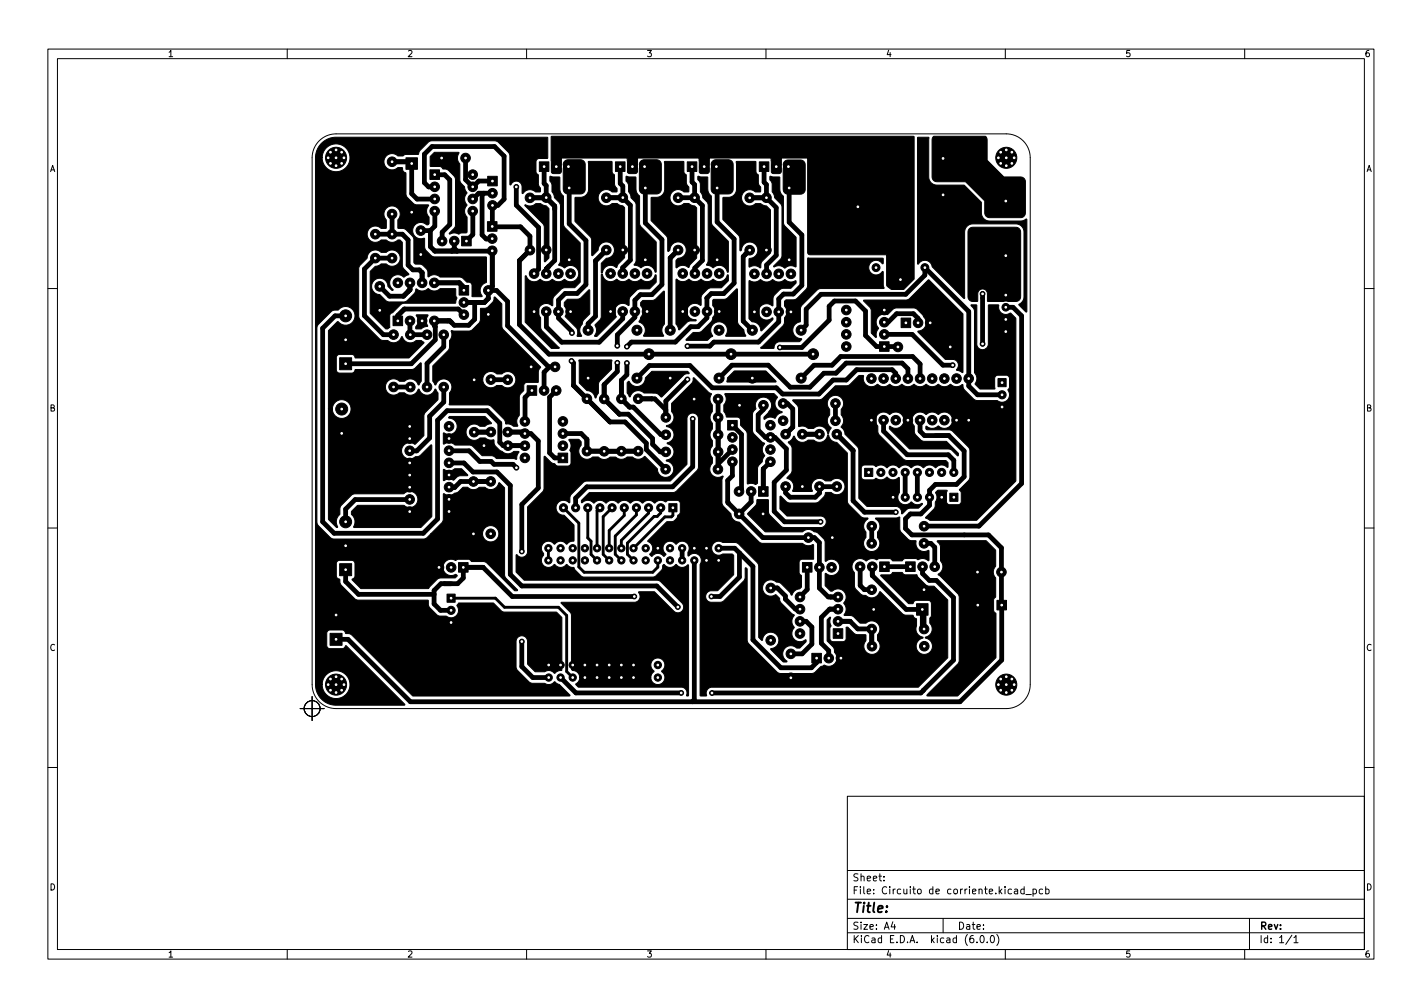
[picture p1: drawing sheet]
<svg xmlns="http://www.w3.org/2000/svg" width="297mm" height="210mm" viewBox="0 0 297 210" stroke-linecap="round" stroke-linejoin="round" font-family="sans-serif">
<defs><g id="words">
<text font-size="2.8" x="178" y="190.6">Title:</text>
<g font-size="2.1">
<text x="178" y="184">Sheet:</text>
<text x="178" y="186.7">File: Circuito de corriente.kicad_pcb</text>
<text x="178" y="196.9">KiCad E.D.A. kicad (6.0.0)</text>
<text x="178" y="194.1">Size: A4</text>
<text x="200" y="194.1">Date:</text>
<text x="263" y="194.1">Rev:</text>
<text x="263" y="196.9">Id: 1/1</text>
</g>
<g font-size="1.8">
<text x="35" y="11.9">1</text>
<text x="85" y="11.9">2</text>
<text x="135" y="11.9">3</text>
<text x="185" y="11.9">4</text>
<text x="235" y="11.9">5</text>
<text x="285" y="11.9">6</text>
<text x="10.3" y="35.9">A</text>
<text x="285.3" y="35.9">A</text>
<text x="10.3" y="85.9">B</text>
<text x="285.3" y="85.9">B</text>
<text x="10.3" y="135.9">C</text>
<text x="285.3" y="135.9">C</text>
<text x="10.3" y="185.9">D</text>
<text x="285.3" y="185.9">D</text>
<text x="35" y="199.9">1</text>
<text x="85" y="199.9">2</text>
<text x="135" y="199.9">3</text>
<text x="185" y="199.9">4</text>
<text x="235" y="199.9">5</text>
<text x="285" y="199.9">6</text>
</g>
</g></defs>
<g fill="none" stroke="#000" stroke-width=".21">
<path d="M10 10.2h277v190.1h-277zM12 12.2h273v186.1h-273zM60 10.2v2M110 10.2v2M160 10.2v2M210 10.2v2M260 10.2v2M66.7 29.4a5 5 0 0 1 3.5-1.5h140a5 5 0 0 1 5 5v110a5 5 0 0 1-5 5h-140a5 5 0 0 1-5-5v-110a5 5 0 0 1 1.5-3.5zM10 60.2h2M285 60.2h2M10 110.2h2M285 110.2h2"/>
<path d="M62.7 147.9h5M65.2 145.4v5M10 160.2h2M177 166.3h108v32h-108zM285 160.2h2M60 198.3v2M110 198.3v2M160 198.3v2M177 194.8h108M177 191.8h108M177 187.8h108M177 181.8h108"/>
<path d="M184.6 183.8v.1M184.6 183v.1M186.5 192.5l-.4 1h1M186.9 193v1M197 191.8v3M204.1 196.7v.1M204.9 195.4l.2-.1a.8 .8 0 0 1 .5 .8 .8 .8 0 0 1-.5 .7 1 1 0 0 1-.2-1.4zM206.2 196.7v.1M207 195.5l.2-.2a.8 .8 0 0 1 .5 .8 .8 .8 0 0 1-.5 .7l-.2-.1-.1-.4zM208.2 195.1a1.72 1.72 0 0 1 0 2.3M210 198.3v2M211.9 185.7h.6l.1 .9"/>
<path d="M212.6 186l-.5 .1-.2 .2 .2 .3h.5M213.9 185.7l-.4-.1-.3 .3 .2 .7h.5M213.9 185.1v1.5M214.3 186.8h1.1M215.8 185.7l.4-.1 .3 .3-.1 .7h-.6M215.8 185.6v1.5M217.8 185.7l-.4-.1-.3 .3 .1 .7h.6M218.4 185.7l.5-.1 .2 .3-.1 .7h-.6M218.4 185.1v1.5M260 198.3v2M261 191.8v6.5M269.9 195.3l-1.3 1.9"/>
<path d="M270.3 195.8l.4-.5v1.5M270.3 196.8h.8"/>
<circle cx="65.2" cy="147.9" r="1.67"/>
</g>
<g fill="#000" stroke="#000" stroke-width=".21">
<path d="M84.8 32.9h2.4v2.4h-2.4zM89.8 35.5h2v2h-2zM90.7 31.8h5.1l.1 .2a1.7 1.7 0 0 0 .1 2.2l.1 3.6 .3 .5 .6 .7 .2 .7 .3 .6a1.72 1.72 0 0 0 0 2.4v.2a1.76 1.76 0 0 0 .1 2.4v3.1l-.2 .2h-1.1l-.4 .3-1.1-.3-.9 .3v-.2l1.1-1.1 .2-.6-.1-9.7-.3-.6-1.4-1.3-.9-.1-.6-.5-2-.1v-2zM101.9 36.8h2v2h-2zM112.7 33.8h2v2h-2zM67 30a4.4 4.4 0 0 1 3.2-1.4h44.1l.1 .2v4.2l-1.9 .1-.4 .3-.1 .3v2.2l.5 .6v2l.4 .8v.7l-.1 .1h-.9l-.7-.4a1.69 1.69 0 0 0-1.5 .3l-.6 .4v-1.3a1.26 1.26 0 0 0-1.1-1.3 1.26 1.26 0 0 0-1.4 .8l-.1-.1-.1-6.3-2.3-2.5-.5-.3h-13.6l-.6 .3-1.6 1.7-.4 .8h-2.7l-.5 .4h-1l-.7-.4-.7-.1a1.71 1.71 0 0 0-1.6 1.9 1.71 1.71 0 0 0 2 1.4l.9-.4h.9l.2 .8 .6 .3v4.4l.3 .8 1.6 1.4 2.8 .1a1.85 1.85 0 0 0 0 2.4l.1 1.5a.48 .48 0 0 1-.8 0l-.9-.3a1.7 1.7 0 0 0-1.7 1.5 1.7 1.7 0 0 0 1.2 1.9h1.3l.1 2.2 1.2 1.3 .6 .3 11 .1v5.3a1.83 1.83 0 0 0-.9 2.9h-2.1l-.1-2.6-.3-.3-.7-.1-1.1-1-4.4-.1-.9-.4a1.71 1.71 0 0 0-1.5 .4l-.2-.1-.1-1.2-.9-1-.5-.3-1.2-.1-.2-.3-.1-5.1-1.7-1.8-1.6-.3v-1.6l.2-.3a1.72 1.72 0 0 0-.4-2.3 1.72 1.72 0 0 0-2.3 .2 1.72 1.72 0 0 0 .1 2.4l-.1 1.7h-.9l-.7-.4-.6-.1a1.7 1.7 0 0 0-1.7 1.5 1.7 1.7 0 0 0 1.2 1.8h.1a1.83 1.83 0 0 0 1.7-.4h.9l.6 .4 .8 .1 .5-.1 .6-.4h.4l.5 .5 .1 5 .3 .6 1 1-.8 .5a.37 .37 0 0 1-.6-.1l-1-.2a1.7 1.7 0 0 0-1.5 1.2 1.7 1.7 0 0 0 .6 1.8v.2h-.2l-.9-.8a1.71 1.71 0 0 0-1.7-1.7 1.71 1.71 0 0 0-1.7 1.7 1.71 1.71 0 0 0 1.7 1.7l1.2 1.2 .6 .3 3.2 .1 .8-.4 1.4-1.4 .4-1 1.1 .5a1.7 1.7 0 0 0 1.4-.5l1.1 .5a1.7 1.7 0 0 0 1.4-.5h3.2l.2 1.6a.43 .43 0 0 1 0 .7l-.2 .7-11.1 .1-1.9 1.9-.6 .3-.1 .3v2.4l-.4 .4h-.4l-3.3-3.3v-8.7l1.1-1.1 .6-.1 .6-.4h1l1.1 .5 1.1-.3a1.7 1.7 0 0 0 .8-1.7 1.7 1.7 0 0 0-1.3-1.4h-.8l-.8 .5h-1.1a1.72 1.72 0 0 0-1.9-.4 1.72 1.72 0 0 0-1 1.6l-1.4 1.4-.4 .6 .1 10.5 4.6 4.6 1.4 .1 .8 .4h.7l.9-.4 .5-.8 .2 .1a1.7 1.7 0 0 0 2.4 1l.5-.3h.9l.7 .5-3.2 3.1h-11.1l-.4-.6-.4-.1h-2.7l-.5 .4v2.9l.2 .5 .4 .1h2.7l.4-.3 .3-.5h11.8l.6-.3 1.1-1h.2v3.7l-.5 .9-.1-.1-.6-.8-.7-.3h-.7l-.9 .4h-1l-.7-.4-.6-.1a1.7 1.7 0 0 0-1.7 1.5 1.7 1.7 0 0 0 1.2 1.8l.8 .1 .9-.5h1l.9 .5h.7l.9-.5 .5-.8 .7 .9 .7 .4h.7l.5-.2 .6-.5 .3-.6 .6 .9v1.4l-2.9 2.9-.1 4.6-1.7 1.7-.7-.2a1.7 1.7 0 0 0-2.1 .9 1.7 1.7 0 0 0 .6 2.1l1 .3 1.2-.4 .7-.1 2.5-2.4h.2v15l-2.3 2.2h-13.9l-.1-.1a1.93 1.93 0 0 0 .1-1.9l-.6-.7v-.6l1.3-1.3h9.7l1 .5a1.71 1.71 0 0 0 1.9-1.7 1.71 1.71 0 0 0-1.8-1.7l-.5 .1-.7 .4-10.5 .1-2.7 2.6-.1 1.5-.6 .8-.1 .5v.6l.2 .9h-.2l-1.7-1.6v-23.2h.8l.2 .9 .4 .6a1.95 1.95 0 0 0 2.1 .4 1.95 1.95 0 0 0 1.2-1.7 1.96 1.96 0 0 0-1.8-2 1.96 1.96 0 0 0-2.1 1.8h-.8v-16.2l1.8-1.9h.3l.2 .2a1.97 1.97 0 0 0 2.8-.2 1.97 1.97 0 0 0-.3-2.8 1.97 1.97 0 0 0-2.8 .3l-.9 .1-.5 .3-2.7 2.6-.3 .8v40.5l.2 .6 2.6 2.6 .7 .4h18.7l.7-.2 .9-1h10.8a1.7 1.7 0 0 0 .8 1.5l.7 .2h.5a1.71 1.71 0 0 0 1.4-1.8 1.71 1.71 0 0 0-1.8-1.6 1.71 1.71 0 0 0-1.6 1.7h-10.8l2.3-2.2 .3-.6v-5.5l1 .3 .8-.1 1.3-.5 1-1.1h.9l.9 .5a1.82 1.82 0 0 0 1.7-.5h1.1l.8 .5h.7l.9-.5 .6-.9 1.1 1.1v18.3l.3 .6 2.4 2.5h-.6l-6.1-6-2.9-.1-.7-.4h-2.1l-.5 .2-.9-.2a1.7 1.7 0 0 0-1.7 1.4 1.7 1.7 0 0 0 1.2 1.9h.8l.6-.2 .3 .3-.4 .5-3.5 .1-2.1 2.1h-14.1l-1.9-1.9 .6-.7 .1-2.7-.2-.3-.5-.3h-2.6l-.4 .1-.2 .5-.1 2.7a.99 .99 0 0 0 .8 .7v.7l.3 .5 3.1 3 14.9 .1 .3 1.4 1.6 1.6 .6 .3 1.5 .1a1.59 1.59 0 0 0 2.1-.2 1.59 1.59 0 0 0 0-2.1l.5-.5h7.1l1.7 1.7 .5 .2h11.1l1.1 1.2v10.9l-.9 .2-.7 .5a1.53 1.53 0 0 0-1.8-.5l-.3 .2-1.9-.1-1.6-1.5v-4.7a1.2 1.2 0 0 0-1.2-1.3 1.2 1.2 0 0 0-1.2 1.3v5.2l.2 .6 2.8 2.8 3 .1a1.59 1.59 0 0 0 2.1-.4l1 .6 2.1 2.2v.2h-32.7l-12.9-12.8-1.2-.2-.2-.5-.4-.3h-2.8l-.4 .3-.2 .4v2.6l.3 .5 .4 .1h2.7l.4-.2 .2-.4h.1l12.3 12.3-.2 .1h-14.6a4.3 4.3 0 0 1-3.9-4.3h1.4l.3 1.2a2.9 2.9 0 0 0 2.3 1.7 2.91 2.91 0 0 0 3.2-2.6 2.91 2.91 0 0 0-2.7-3.2 2.91 2.91 0 0 0-3.1 2.9h-1.4v-110h1.4v.2a2.9 2.9 0 0 0 4.4 2.3 2.9 2.9 0 0 0 0-4.9 2.9 2.9 0 0 0-4.4 2.3l-1.4 .1 .3-1.5zM114.9 36.8l2 .2 .1 2.8 .2 .6 .5 .6 .1 6.2 3.4 3.6v8.1l-1.2 1.2h-2.2l-.6 .3-1.5 1.6-.2 .6v1.1l-.2 .1a1.7 1.7 0 0 0-2.4 0 1.7 1.7 0 0 0-.1 2.4l.1 .2v2.1l.2 .4 3.7 3.7-.1 .1h-1.5l-5.5-5.4v-9.7h.2l.6 .8 .6 .4 1-.1 .7-.4 .9 .5a2.01 2.01 0 0 0 1.7-.5l1.1 .5 .7-.1 .7-.4 .8 .5a1.71 1.71 0 0 0 2.1-1.3 1.71 1.71 0 0 0-1.2-2h-.8l-.9 .4-1.2-.6 .4-.9v-11.4l-.2-.6-1.1-1.1-.2-.8-.3-.5v-1.5l-.4-.7zM118 33.6l.6-.2h2.6a1 1 0 0 1 1 1v5.1a1 1 0 0 1-1 1h-2.5a1 1 0 0 1-1-1v-5.2zM122.9 33.7l4.9 .1 .1 2.1 .5 .6v2l.5 .9v.6l-.1 .1h-.9l-.6-.4-.8-.1a1.71 1.71 0 0 0-1.5 1.3 1.71 1.71 0 0 0 .7 1.8l1 .3 .5-.1 .7-.4h1l.5 .3 .7 .2 .4 .4v10.3l-1.3 1.4-.4 .8-1.2-.5a1.7 1.7 0 0 0-1.7 1.4l-.3 .2v-2l1-1 .8-.3a1.71 1.71 0 0 0 .1-3 1.71 1.71 0 0 0-2.6 1.5l-1.1 1.2-.2-.1-.1-3.5-3.4-3.6v-4.9l1.9-.3 .6-.5 .3-.7zM128.6 33.8h2v2h-2zM130.8 36.8l2 .2 .1 2.8 .2 .6 .5 .6 .1 6 3.4 3.5v6.2l-.3 .1a1.72 1.72 0 0 0-1-1.3h-.1a1.68 1.68 0 0 0-1.7 .4l-1.5-.6 .4-.9v-11.6l-.2-.6-.9-.9-.2-.8-.3-.5v-1.4l-.5-.8zM133.9 33.6l.6-.2h2.6a1 1 0 0 1 1.1 1v5.1a1 1 0 0 1-1.1 1h-2.5a1 1 0 0 1-1.1-1l.1-5.2z"/>
<path d="M138.8 33.7l4 .1 .1 2.1 .5 .6v1.7l.5 .9v.9l-.1 .1h-.9l-.6-.4-.7-.1a1.71 1.71 0 0 0-1.6 1.3 1.71 1.71 0 0 0 .7 1.8l1 .3 .5-.1 .7-.4h.9l.6 .3 .7 .2 .4 .4v10.4l-1.2 1.3-.4 .8-.9-.5a1.73 1.73 0 0 0-1.6 .5l-.2-.1v-1.4l.5-.5 .7-.2a1.72 1.72 0 0 0 .1-3 1.72 1.72 0 0 0-2.6 1.6l-.4 .2v-2.5l-.2-.6-3.3-3.4v-4.7l1.9-.3 .6-.5 .3-.7zM143.6 33.8h2v2h-2zM145.8 36.8l2 .2 .1 2.8 .2 .6 .5 .6 .1 5.8 3.4 3.6v6.3l-.2 .1a1.72 1.72 0 0 0-1-1.3l-.3-.1a2.08 2.08 0 0 0-1.7 .5l-.6-.4-.7-.2 .3-.9v-11.5l-.2-.6-.9-1-.2-.8-.3-.4v-1.8l-.5-.8zM148.9 33.6l.6-.2h2.6a1 1 0 0 1 1.1 1v5.1a1 1 0 0 1-1.1 1h-2.5a1 1 0 0 1-1-1v-5.2zM153.8 33.7l4.1 .1v2.1l.5 .6v1.8l.5 .8v.9l-.1 .1h-1l-.6-.4-.6-.1a1.7 1.7 0 0 0-1.7 1.5 1.7 1.7 0 0 0 1.3 1.9 1.82 1.82 0 0 0 1.7-.5h1l.5 .3 .7 .2 .8 .9v8.9l-1.8 1.9-.2 1.2-1.2-.4-1.2 .2v-1.7l.9-.2a1.72 1.72 0 0 0 0-3 1.72 1.72 0 0 0-2.5 1.5l-.2 .1-.1-.1v-2.4l-.2-.6-3.4-3.5v-4.5l1.9-.3 .6-.5 .3-.7zM158.6 33.8h2v2h-2zM160.8 36.8l2.1 .2v2.9l.3 .6 .4 .5 .1 5.6 .3 .6 2.3 2.4v6l-.1 .1-.5-.1a1.76 1.76 0 0 0-1.7 .4l-1.2-.5-1.2 .2 1.4-1.6 .3-.5 .1-10.3-.2-.6-1.4-1.4-.2-.8-.3-.4v-1.8l-.5-.8zM163.9 33.7l.7-.3h2.6a1 1 0 0 1 1 1v5.1a1 1 0 0 1-1 1h-2.6a1 1 0 0 1-1-1v-5.1zM115.1 28.5h75.8v29.8l-2.1 2.1h-2.6l-.8-.6-.2-.4v-6.2h-16l-.4-.2-.1-.3v-19.7h-5.5v2.9l-.1 .2-.4 .1h-1.2l-.4-.2v-3h-12.9v2.9l-.2 .2-.3 .1h-1.3l-.3-.2-.1-3h-12.8v2.9l-.2 .2-.3 .1h-1.3l-.3-.2-.1-3h-13.7l-.1 3-.3 .2h-1.3l-.4-.3zM191.7 28.7h2.3v8.3l.2 .7 .5 .6 1 .3 5.7 .1 3.6 3.5 .1 2.7 .3 .7 .7 .4 .6 .1h6.5l1.3-.3v19.3h-.2l-1.5-1.5 .8-.7 .3-1v-13.5l-.3-.9-.7-.6-.7-.2h-9l-.7 .2-.7 .5-.3 1v13.9l-6.8-6.7a1.58 1.58 0 0 0-1.3-1.2 1.58 1.58 0 0 0-1.6 .8l-.1-.2zM195 28.5h10.9l.3 .7v4.2l3.5 3.5h3.5a1 1 0 0 1 1 1.1v6.4a1 1 0 0 1-1 1h-6.5a1 1 0 0 1-1-1v-2.5l-4-4h-6a1 1 0 0 1-1-1v-7.7zM95.9 59.6h2v2h-2z"/>
<path d="M96.4 49.3h2v2h-2zM101.8 46.3h2v2h-2zM109.7 42.8v-.1a1.81 1.81 0 0 0 2.2-.2h1.1l1.1 .5 .6 .6v10.2l-.8 .9-.2-.1-.1-7.5-3.9-4.1zM125.6 57.3h.2l.1 .3a1.7 1.7 0 0 0 1.9 1.2l1-.5 .4 .3a1.71 1.71 0 0 0 1.7 0l.4-.3 .4 .3a1.71 1.71 0 0 0 1.7 0l.5-.3 .4 .3a1.71 1.71 0 0 0 2.5-1.1l.1-.1 .2 .1v1.4l-1.4 1.4h-2l-.6 .2-1.6 1.7-.1 1.5-.8-.3a1.7 1.7 0 0 0-1.9 .7 1.7 1.7 0 0 0 0 2v.1l-4 4h-.5l.4-1.3-.3-1.1 1.1-1.1 .2-.6zM141.2 58.3l.5 .3a1.71 1.71 0 0 0 1.7 0l.5-.3 .4 .3a1.71 1.71 0 0 0 1.6 0l.5-.3 .4 .3a1.71 1.71 0 0 0 1.7 0l.5-.3 .3 .3a1.71 1.71 0 0 0 2.6-1.1l.1-.1 .1 .1v1.1l-1.4 1.5h-2.2l-.6 .2-1.4 1.4-.1 2-.9-.3a1.7 1.7 0 0 0-1.9 1 1.7 1.7 0 0 0 .7 2.1l1.1 .3v.1l-1.7 .3-1.7 1.6h-.2l-.2-.6-.4-.6zM156.5 58.6l.7 .2a1.81 1.81 0 0 0 1.6-.4l.9 .4a1.81 1.81 0 0 0 1.7-.4l.8 .4a1.81 1.81 0 0 0 1.7-.4l1.1 .5 1.2-.3 .1 .5-1.1 1.1h-1.7l-.6 .3-1.3 1.4-.2 1.9-.8-.3a1.7 1.7 0 0 0-2.1 1.3 1.7 1.7 0 0 0 1.4 2l1-.2a.33 .33 0 0 1 .6-.1l-.1 .2-2.3 2.4-.2-.1a1.75 1.75 0 0 0-1.1-1.7l-.7-.1-.6-.7zM168.7 53.9h15.7l.1 .1v1l-.1 .1-.2-.1a1.55 1.55 0 0 0-2.3-.1 1.55 1.55 0 0 0 .2 2.3 1.55 1.55 0 0 0 2.3-.5l.2 3.5h-13.1l-.6 .2-3.5 3.5-.2 .6-.1 2.7a1.79 1.79 0 0 0-1.5 2 1.79 1.79 0 0 0 1.9 1.6l-.5 .5-4.5 .1-.6 .5-.3 .8h-2.7l4.8-4.8 .1-.4 .1-1.1 .1-.3a1.71 1.71 0 0 0 .2-1.7l-.3-.5v-.9l.2-.4h1.6l.6-.2 2.3-2.3zM180.4 62.7l9.2-.1 4.3-4.1h.2l7.1 7.1-.1 12.1-1.3-.4 .4-1.1-.4-.8-.7-.4h-1.7l-5.7-5.7 .6-.3a1.7 1.7 0 0 0 1.2-1.5l-.2-.8-.6-1-1.1-1.1-.5-.3h-4.1l-.5 .3-1.1 1.1-.3-.1a1.72 1.72 0 0 0-1.9 .9 1.72 1.72 0 0 0 .3 2 1.95 1.95 0 0 0-.4 1.9h-.2l-.9-.9-.1-5-1.5-1.6zM202.5 47.7l.7-.3h9a1 1 0 0 1 1 1.1v13.4a1 1 0 0 1-1 1h-5.8l-.1-.1v-1.4a1.01 1.01 0 0 0-1-1.1 1.01 1.01 0 0 0-1.1 1.1v1.5h-1a1 1 0 0 1-1-1v-13.4zM71 74.7h2.4v2.5h-2.4zM82.1 66h2v2h-2zM87 65.7l2.4 .1a2.1 2.1 0 0 0-.3 1.7l.2 .6-.7 .2-.6 .4h-1.1l-.1-.4 .2-.3a1.75 1.75 0 0 0-.1-2.1z"/>
<path d="M94.3 69.1h3.6l.8-.3 1.6-1.7 .1-2.7h1l.6-.3 1-1.1 .3-1 1.5 1.4v4.7l.2 .6 7.9 8-.4 .8-.1 2.3h-2.4l-.5 .4-.1 1.4-.7 .7-.2 .4-.1 4.1a1.91 1.91 0 0 0-.3 2.2h-.8l-.9-.4-.7-.1-.4-1-2.7-2.6-.5-.3-8.2-.1v-2.4l.2-.3a1.71 1.71 0 0 0-.8-2.6h7.5l.1 .5 .4 .7 .8 .5h.8l.9-.4h1l1.1 .5 .9-.2a1.73 1.73 0 0 0 1-1.4v-.1a1.71 1.71 0 0 0-.9-1.5l-1-.2-1.1 .5h-1l-.6-.4-.6-.1a1.7 1.7 0 0 0-1.8 1.6h-7.6a1.7 1.7 0 0 0-2.1 1.1h-.3l-.4-.7v-3.2l3.3-3.3 .2-.6v-1.4l.2-.2a2.05 2.05 0 0 0 .2-1.8zM110.6 64.1h2v2h-2zM117.9 63.1l.7-.6 2.4-.1 2-1.9 .2 .1v4.9l-1.3 1.4-.3 .7a1.96 1.96 0 0 0-.1 2.6h-1l.2-1-.2-.6-2.4-2.6a1.69 1.69 0 0 0 .1-1.7l-.3-.4zM120.9 75.2h6.9l-.1 1.9-2.5 2.6-.2 .6v1.8l-.5 1h-.2a1.74 1.74 0 0 0-1.7-1.5l-1.6-1.7zM126.5 64h2v2h-2zM133.9 63.1l.4-.4 2.3-.1 2-1.8h.2v6.8a1.96 1.96 0 0 0-.2 2.6h-4.1l-.1-.1 .4-1.1a1.75 1.75 0 0 0-1.1-1.7l-.2-.1 .3-.9a1.79 1.79 0 0 0 .4-2l-.4-.5zM141.6 64h2v2h-2zM131 79.9l.4-.3 .7 .8 .7 .3h.6a1.75 1.75 0 0 0 1.4-1.7l1.4-1.5h7.4l.4 .4-1.2 .4-4.6 4.6-1.1-.8-2.6-.1a1.7 1.7 0 0 0-2.8 .7l-.2 .1-.5-.8zM113.7 95.3h.2l1.3 1.3 .7 .2 .4 .5h2.4l.4-.3 .2-.3v-2.1l-.3-.7a1.69 1.69 0 0 0 .1-1.6l-.2-.6h2l.5 .5v.7a1.75 1.75 0 0 0 .3 2.7l1 .3 .5-.1 .6-.4h1.1l.6 .4 .8 .1 .5-.1 .7-.4h1.1l.5 .4 .8 .1 .5-.1 .6-.4h1.1l.5 .4 .8 .1 .7-.2 .6-.4 2.6 2.6 .2 .8 .4 .6 .9 .4 1.1-.3a1.68 1.68 0 0 0 .8-1.3v-.1a1.86 1.86 0 0 0-1.5-1.8l.7-.3a1.71 1.71 0 0 0 .9-1.5 1.7 1.7 0 0 0-.8-1.5l-.6-.2v-.2l.2-.1a1.72 1.72 0 0 0 1.2-1.8 1.72 1.72 0 0 0-1.6-1.5v-.2l.7-.2a1.71 1.71 0 0 0 .9-1.5l-.1-.6-.4-.7v-1.7l4.2-4.1 .3-.6v-.6l3.1 2.9 .7 .4-.2 .6a1.69 1.69 0 0 0 .4 1.7v1.5a1.7 1.7 0 0 0-.1 2.3l.1 1.2a1.77 1.77 0 0 0 0 2.4v1.3a1.71 1.71 0 0 0-.1 2.3l.1 1.2a1.84 1.84 0 0 0-.5 1.7l.4 .7 .6 .4 .7 .2 1.1-.2-.3 .8v4.8l.5 .8 1.4 1.4 .1 .7a1.78 1.78 0 0 0 1.6 1l4.5 4.4h8.7l.4 .3a1.95 1.95 0 0 0 1.9 0v3l-2.4 .1-.4 .2-.2 .3v2.3l.5 .6v2.3l-.4 .5a1.71 1.71 0 0 0-1.5 1.1l-.2 .1-.3-.6-2-1.9-.8-.2-.8-.4h-.5a1.71 1.71 0 0 0-1.6 1.3 1.71 1.71 0 0 0 .8 1.8l.9 .3 1.1-.3 .7 .7 .4 1 2.1 2.2 .6 .3a1.93 1.93 0 0 0 0 2.6 1.71 1.71 0 0 0-.3 2.1 1.71 1.71 0 0 0 1.8 .9l1-.4v.4l-1.4 1.3h-.5l-.7-.4-.6-.1a1.75 1.75 0 0 0-1.7 1.3 1.75 1.75 0 0 0 .9 2l-.1 .1h-.7l-2.6-2.6 .1-.2a1.7 1.7 0 0 0 1.5-2.3 1.7 1.7 0 0 0-2.6-.7l-.5 .5-.3 .8-.7-.6-.1-15.3-4.3-4.3-.6-.2-2.6-.1a1.47 1.47 0 0 0-2.3 1.3 1.47 1.47 0 0 0 2.4 1.2h1.9l.4 .3-.1 4-3.3 3.3-1.5 .1-.6 .3-.4 .5v.7l.4 .5 .5 .3 2.1 .1 .7-.2 4.4-4.4 .2-.6v-2l.3 .1 .1 14.9 .3 .8 5.9 5.9 .5 .3h6.9l.6-.3 1.2-1.1 .7-.3 1 .2 .7-.2a1.74 1.74 0 0 0 .9-1.4l-.7-2.3-1.3-1.4v-4.3l.5-.6 .2 .1a2.08 2.08 0 0 0 .1 1.8l-.3 .4v2.1l.5 .6 2.3 .1 .4-.2 .2-.4v-2.4l.1-.1 .3 .1 1.6 1.4 2.1 .1 .1 1.3a1.71 1.71 0 0 0 .3 2.6h.2a1.7 1.7 0 0 0 2.4-1.4l-.1-.8-.4-.5v-1.1a1.74 1.74 0 0 0 0-2.5 1.74 1.74 0 0 0-2.4 0h-1.3l-1.4-1.4-.6-.2h-1.2v-.2a1.83 1.83 0 0 0-.2-2.4l.2-.2a1.7 1.7 0 0 0-.2-2.3 1.7 1.7 0 0 0-2.2-.1l-.5 .1-1.1-1.1v-2.5l.1-.1 1 .5 1-.2a1.71 1.71 0 0 0 .8-2.1 1.71 1.71 0 0 0-2-1.1l-.9 .4v-3.9l-.2-.7-1.4-1.3-1.5-.7a1.81 1.81 0 0 0-1.7 .4h-7.8l-3.6-3.7 1.7-1.8 .3-1.2h2.2l.1 .1v2.4l.2 .6 2.7 2.6 8.2 .1 .7-.3 .3-.8-.2-.8-.7-.4-7.3-.1-1.5-1.5v-2.6h.2l1.1 1.1 .6 .3h5.5l.7-.2 1.1-1 .4-1h1.1l1 .5 1-.2a1.71 1.71 0 0 0 .8-2.2 1.71 1.71 0 0 0-2.2-.9l-.7 .4h-1l-.7-.4-.6-.1a1.72 1.72 0 0 0-1.5 2.6l-.1 .1-4-.1a1.78 1.78 0 0 0-1.1-2.6l-.1-.1 .9-1 .2-.6-.1-4.7-.7-1.2 .6-.4 .5-.8h.2l.5 .9 .7 .3h.7l.9-.4h1.1l1.1 .5 .7-.1a1.94 1.94 0 0 0 1.2-1.5l.8 1.2 1.1 .4 2.2 2.2 .1 10.4 2.8 2.9 .4 .2 1 .1v.2a1.73 1.73 0 0 0-.4 2.7v1.2a1.7 1.7 0 0 0-.2 2.2 1.7 1.7 0 0 0 2.2 .5l.1-.1a1.68 1.68 0 0 0 .8-1.4l-.1-.6-.4-.7v-1.1l.2-.3a1.7 1.7 0 0 0-.5-2.4l-.1-.1 .1-.2h4.6a.24 .24 0 0 1 .4-.1 .24 .24 0 0 1 0 .4l-.1 2 .2 .6 1.7 1.7 .4 .2h1l.2 .1a1.69 1.69 0 0 0 .3 1.6l.4 .3a1.71 1.71 0 0 0 1.7 .1h.3l-.1 2-1.1-.4-.9 .2a.35 .35 0 0 1-.5-.1l-2.4-.1-.7 .5h-1.9l-.6-.5h-2.3l-.4 .3-1.1-.3-.5 .1-.6 .4-.7-.4-.7-.1a1.7 1.7 0 0 0-1.5 1.1 1.7 1.7 0 0 0 .3 1.8l.1 3 .3 .6 .9 .9 .6 .3h.6l.7 .5h.5l1-.3 .8-1 4.7 4.7 .6 .3h1.5l.2 .4 .6 .3-.1 1.5a1.82 1.82 0 0 0 1.4 2.4l-.1 .2a1.7 1.7 0 0 0-1.2 2.3 1.7 1.7 0 0 0 2.6 .7l.3-.3a1.7 1.7 0 0 0-1-2.7l-.1-.3 .5-.1a1.73 1.73 0 0 0 .9-1.5v-.6l-.5-.7v-1l.4-.6v-2.5l-.2-.4-.5-.3h-2.5l-.4 .2-.3 .5h-.9l-5.8-5.8 .1-.2h1.8l.6-.5h1.9l.6 .5h2.5l.3 .6 1.5 1.5 .6 .3h1.2l2.9 2.9v12.1l-6.2 6.1h-43.1l-.6 .2-.4 .3-.2 .6 .1 .7h-1.3l-.1-27.4 .3-.9a1.53 1.53 0 0 0-1-1.4 1.53 1.53 0 0 0-1.7 .5v-.9a1.45 1.45 0 0 0-.1-1.6l-.2-.2a1.56 1.56 0 0 0-2.3 .2l-.2-.2a1.48 1.48 0 0 0-2.2 .2 1.48 1.48 0 0 0 .3 2.1l-.4 .5-.5-.4a1.57 1.57 0 0 0-2.1 .4l-.4-.5 .6-.8a1.45 1.45 0 0 0-.4-1.5l-.6-.3v-.2l4-3.9 1-.1 .5-.2 .6-.5 .2-.6 .5-.4v-2.1l-.3-.5-.3-.1h-1.8l-.8 .3a1.72 1.72 0 0 0-2.2 .2 1.6 1.6 0 0 0-2.5 0 1.86 1.86 0 0 0-1.7-.5l-.8 .5a1.86 1.86 0 0 0-1.8-.5l-.7 .5a1.86 1.86 0 0 0-1.8-.5l-.8 .5a1.86 1.86 0 0 0-1.8-.5l-.7 .5a1.86 1.86 0 0 0-1.8-.5l-.7 .5-.2-.1 .1-.4 1.6-1.7 17.4 .1 .7-.2 4.4-4.4 .3-.6v-10.2a1.2 1.2 0 0 0-1.2-1.3 1.2 1.2 0 0 0-1.2 1.3v9.4l-3.5 3.5-17.7 .1-.5 .3-2.6 2.5-.1 .5-.1 1.1-.1 .1a1.58 1.58 0 0 0-2.7 .5 1.58 1.58 0 0 0 1.7 2.1l2 2.1-.1 3.3a1.88 1.88 0 0 0-1.5 .6l-.2-.2a1.56 1.56 0 0 0-2.3 .2l-.2-.2a1.48 1.48 0 0 0-2.1 .1 1.48 1.48 0 0 0 .1 2.1l-.2 .5a1.5 1.5 0 0 0 .3 2.1 1.5 1.5 0 0 0 2.1-.4 1.59 1.59 0 0 0 2.6 0 1.54 1.54 0 0 0 1.4 .7l1.6 1.7 .5 .3h14.5l.6-.2 1.2-1.2 .2-1 .3-.3a1.59 1.59 0 0 0 2.5 0 1.61 1.61 0 0 0 2.5 .1l.1 27.3-.1 .1-.3-.1a1.35 1.35 0 0 0-.4-1.5l-.6-.2h-21.5l-.6-.5 .1-.3a1.46 1.46 0 0 0 .7-1.3h14.8a1.5 1.5 0 0 0 2.3 1.3 1.5 1.5 0 0 0 0-2.6l.5-.5 .2-.7a1.49 1.49 0 0 0-2.3-1.3 1.49 1.49 0 0 0 0 2.6l-.5 .5-.2 .7h-14.8l-.2-.6-.3-.4-1-.4-.2-.2-.1-11.6-2.1-2.4h15.4l.6-.3 .4-.5 .1-.5-.3-.9 3.3-.1 4.2 4.2 .6 .3 .8-.3 .5-.8-.2-.8-4.7-4.7-.6-.3h-27.8l-1.7-1.7v-3.5l.2-.1 .6 .5h.7l.6-.3 .3-.6v-9.6l3.1-3.1 .3-.5zM149 62.5l2.6-.1 2.2-2.1 .2 .1 .1 6.9 .3 .6 1 1 .4 1.3h-4.1l-.1-.1 .4-1.1a1.75 1.75 0 0 0-1.1-1.7l-.7-.1a1.82 1.82 0 0 0-1.6 1.1 1.82 1.82 0 0 0 .3 1.9l-1.1 .9h-4.4l-.1-.1 1.4-1.6h1.4l.5-.3 2.1-2 .4-1a1.74 1.74 0 0 0-.2-2.3v-1zM156.6 64.1h2v2h-2zM152 78.9l1.4-1.4 6.5-.1 2.2 2.3-10.2 .1-.1-.2z"/>
<path d="M183.7 71.4h2v2h-2zM188.2 66.4h2v2h-2zM165.6 83.5l5.9-.1 3-2.8 2.7-.1 2.2-2.1h.9l.1 .1a1.7 1.7 0 0 0 1.9 2.2l1-.5 .5 .3a1.69 1.69 0 0 0 1.6 .1l.4-.4 .5 .3a1.69 1.69 0 0 0 1.6 .1l.5-.4 .5 .3a1.69 1.69 0 0 0 1.5 .1l.5-.4 .5 .3a1.69 1.69 0 0 0 1.6 .1l.4-.4 .5 .3a1.69 1.69 0 0 0 1.6 .1l.5-.4 .5 .3a1.69 1.69 0 0 0 1.6 .1l.4-.4 .5 .3a1.69 1.69 0 0 0 1.6 .1l.5-.3 .1 .7 .3 .4 2.2 2.1 4.6 .1a1.61 1.61 0 0 0 2.1-.1 1.61 1.61 0 0 0 .1-2.1l.4-.5v-1.9l-.2-.4-.4-.3h-2l-.4 .3-.1 .4v2.2h-3.1l-1-1v-.1a1.78 1.78 0 0 0-.1-2.3v-12.8l-.2-.6-.6-.6 .1-.2h1l.1 .2 .1 8.4a1.2 1.2 0 0 0 1.8 .6l.4-.3 .2-.6v-8.2l2-.1 .1 .3a1.53 1.53 0 0 0 .7 1.5 1.53 1.53 0 0 0 1.8 0l1.1 1.1v34l-8.2 8.1h-9.8l-.9-.6 1.9-1.8 .2-1.5a1.93 1.93 0 0 0 .1-1.9l.4-.4h1.9l-.1 2.3 .3 .5 .3 .2h1.9l.5-.3 .1-.4v-1.8l-.4-.6 1.9-1.9 .3-.6v-5.9l-.3-.6-3.6-3.5-5.1-.1-.2-.2v-.5l.4 .2a1.7 1.7 0 0 0 1.7 .1l.5-.4 .5 .3a1.7 1.7 0 0 0 2.5-1.4 1.72 1.72 0 0 0-1.1-1.6l-1-.1-.9 .4-.7-.4a1.76 1.76 0 0 0-1.8 .4l-.8-.4a1.7 1.7 0 0 0-1.9 .7 1.7 1.7 0 0 0 .2 2.1l.1 1.6 1.3 1.4 .6 .3h4.7l2.5 2.4v.5l-.2 .1-1.1-1.1-.6-.3-8.3-.1-4.2-4.1v-.6l.4 .2a1.7 1.7 0 0 0 2.6-1.4 1.72 1.72 0 0 0-1-1.6l-1-.1-.9 .4-.8-.4a1.7 1.7 0 0 0-2 .7 1.7 1.7 0 0 0 .2 2.1l.1 1.3 .3 .6 5.1 5.2 .6 .2 8.1-.1 .5 .5v1a1.8 1.8 0 0 0-2.6 .1 1.68 1.68 0 0 0-2.5 0 1.68 1.68 0 0 0-2.6 0 1.68 1.68 0 0 0-2.5 0 1.68 1.68 0 0 0-2.6 0 1.74 1.74 0 0 0-2.3-.3l-.5-.3h-1.8l-.4 .1-.3 .5v1.8l.2 .4 .4 .3h1.9l.7-.3a1.69 1.69 0 0 0 2.2-.3 1.68 1.68 0 0 0 2.5 .1l.1 3.1a1.6 1.6 0 0 0 .2 2.3 1.6 1.6 0 0 0 2.3-.3 1.73 1.73 0 0 0 2.3 .3v.2l-.9 .8-2.1 .1-1.2 1.1-.2-.1-.2-1-.7-.4-6.3-.1-1.7-1.7-.1-10.4-2.8-2.9a2.18 2.18 0 0 0-.8-1.6 1.76 1.76 0 0 0 .4-2l-.4-.5v-1.1l.4-.7a1.71 1.71 0 0 0-1.9-2.2 1.71 1.71 0 0 0-1 2.8l.1 1.3a1.71 1.71 0 0 0 .3 2.6v.1l-.5 1.1-.2-.1a1.71 1.71 0 0 0-2.9-1l-1.1 .1-1.2-.5-.9 .1v-4l-.3-.5-.9-.9zM209.3 68.4h1.6v1.6h-1.6zM70.1 89.2h2.5v2.5h-2.5zM84.6 88h2v2h-2zM92.6 98l1.3 .3 1.1-.4h1.4l1.3 1.4-1.9 .1-1 .9-1.1-.3-1 .4-.1-.2zM93.7 87.1l.2-.2h7.4l1.4 1.4-1.4 .7h-1l-.6-.3-.6-.2a1.7 1.7 0 0 0-1.7 1.5 1.7 1.7 0 0 0 1.2 1.9h.3a1.7 1.7 0 0 0 1.3-.4l1.1-.1 .8 .4h1l.1 .8 .3 .6 .9 .8 1.3 .7h.7l.9-.5 1.1 .1-.4 .8-.1 .8-4.2-.2-.8-.5-2.2-.1-1.9-1.8-.6-.4h-3.1l-1.2-.5-1.2 .3-.1-2.3 1 .3h.5a1.7 1.7 0 0 0 1.4-1.7 1.71 1.71 0 0 0-.8-1.5l-.9-.2zM110.1 80.5h2v2h-2zM116.6 94.6h2v2h-2zM152 87.8h2v2h-2zM151.4 82.2h10.2l.8 .8a1.72 1.72 0 0 0-.1 2.4l1.1 .6-.2 .2a1.78 1.78 0 0 0-1.3 1.1l-1.1-.2-1.2 .4v-.4l1.2-1.5a1.73 1.73 0 0 0-1.2-2.7 1.73 1.73 0 0 0-1.7 2.5l-.7 .9v3.7l.3 .6 2.2 2.1a1.72 1.72 0 0 0-.1 2.3l.1 .2-.3 .4-.2 .8-.7 .7-.2 .5-.1 3.3-.3 .3-.8-.3-1 .1v-10.6l-.3-.5-1.1-1.1v-1.1l-.3-.5-.4-.1-2.3-.1-.5-1.1v-1.3l.2-.3a1.71 1.71 0 0 0 .1-1.7z"/>
<path d="M180.6 97.8h1.7v1.7h-1.7zM181 86.7h2v2h-2zM208.5 79h1.7v1.7h-1.7zM95.8 117.5h2v2h-2zM139.7 105.2h1.7v1.7h-1.7zM158.5 101.6h2v2h-2zM167.6 117.5h2v2h-2zM183.7 117.3h2v2h-2zM189.2 117.3h2v2h-2zM198.4 103h1.7v1.7h-1.7zM195.8 112.9h10.2l2 2v3.3a1.77 1.77 0 0 0 0 2.4v4l-.4 .6-.1 2.2 .5 .7v9.2l-7.9 8h-6.4l-.1-.1 .3-.4 6.1-6.1 .4-.8v-13.4l-.3-.5-4.1-4v-.2a1.74 1.74 0 0 0 1-1.4l-.1-.6-.4-.7-.1-3.1-.6-.9zM69 132.2h2.4v2.5h-2.4z"/>
<path d="M71 117.7h2.4v2.5h-2.4zM93.4 124h1.7v1.7h-1.7zM169.6 136.4h2v2h-2zM174 131.3h2v2h-2zM191.5 126h2.4v2.4h-2.4zM208.2 125.3h2v2h-2z"/>
<circle cx="68.5" cy="32.9" r=".35"/>
<circle cx="69" cy="31.8" r=".35"/>
<circle cx="69" cy="34.1" r=".35"/>
<circle cx="70.2" cy="31.3" r=".35"/>
<circle cx="70.2" cy="34.6" r=".35"/>
<circle cx="70.2" cy="32.9" r="2.2"/>
<circle cx="71.4" cy="31.8" r=".35"/>
<circle cx="71.4" cy="34.1" r=".35"/>
<circle cx="71.8" cy="32.9" r=".35"/>
<circle cx="81.9" cy="33.8" r="1"/>
<circle cx="90.8" cy="39" r="1"/>
<circle cx="92.2" cy="33" r="1"/>
<circle cx="97.2" cy="33" r="1"/>
<circle cx="98.7" cy="39" r="1"/>
<circle cx="98.7" cy="36.5" r="1"/>
<circle cx="107.9" cy="39" r=".5"/>
<circle cx="116.2" cy="34.8" r="1"/>
<circle cx="118.7" cy="34.8" r="1"/>
<circle cx="118.9" cy="39.2" r="1.1"/>
<circle cx="132.1" cy="34.8" r="1"/>
<circle cx="134.6" cy="34.8" r="1"/>
<circle cx="134.8" cy="39.2" r="1.1"/>
<circle cx="147.1" cy="34.8" r="1"/>
<circle cx="149.6" cy="34.8" r="1"/>
<circle cx="149.8" cy="39.2" r="1.1"/>
<circle cx="162.1" cy="34.8" r="1"/>
<circle cx="164.7" cy="34.8" r="1"/>
<circle cx="164.8" cy="39.2" r="1.1"/>
<circle cx="197" cy="33.1" r="1.56"/>
<circle cx="208.5" cy="32.9" r=".35"/>
<circle cx="209" cy="31.8" r=".35"/>
<circle cx="209" cy="34.1" r=".35"/>
<circle cx="210.2" cy="31.3" r=".35"/>
<circle cx="210.2" cy="32.9" r="2.2"/>
<circle cx="210.2" cy="34.6" r=".35"/>
<circle cx="211.4" cy="31.8" r=".35"/>
<circle cx="211.4" cy="34.1" r=".35"/>
<circle cx="211.8" cy="32.9" r=".35"/>
<circle cx="78.4" cy="48.9" r="1"/>
<circle cx="78.4" cy="53.9" r="1"/>
<circle cx="79.3" cy="59.8" r="1"/>
<circle cx="81.9" cy="44.7" r="1"/>
<circle cx="81.9" cy="53.9" r="1"/>
<circle cx="81.9" cy="48.9" r="1"/>
<circle cx="83.1" cy="59.1" r="1"/>
<circle cx="85.6" cy="59.1" r="1"/>
<circle cx="86" cy="44.3" r="1.2"/>
<circle cx="87.9" cy="48.1" r="1"/>
<circle cx="87.9" cy="53.1" r="1"/>
<circle cx="88.2" cy="59.1" r="1"/>
<circle cx="90.7" cy="59.1" r="1"/>
<circle cx="90.8" cy="41.5" r="1"/>
<circle cx="90.8" cy="44.1" r="1"/>
<circle cx="92.4" cy="50.3" r="1"/>
<circle cx="94.9" cy="50.3" r="1"/>
<circle cx="98.7" cy="44.1" r="1"/>
<circle cx="98.7" cy="41.5" r="1"/>
<circle cx="102.8" cy="52.4" r="1"/>
<circle cx="102.8" cy="49.8" r="1"/>
<circle cx="102.9" cy="42.9" r="1"/>
<circle cx="102.9" cy="40.3" r="1"/>
<circle cx="110.7" cy="52.2" r="1"/>
<circle cx="110.7" cy="41.3" r="1"/>
<circle cx="111.6" cy="57.1" r="1"/>
<circle cx="114.1" cy="41.3" r="1"/>
<circle cx="114.1" cy="52.2" r="1"/>
<circle cx="114.1" cy="57.1" r="1"/>
<circle cx="116.6" cy="57.1" r="1"/>
<circle cx="118.9" cy="54.2" r="1.1"/>
<circle cx="119.2" cy="57.1" r="1"/>
<circle cx="126.6" cy="41.3" r="1"/>
<circle cx="126.6" cy="52.2" r="1"/>
<circle cx="127.5" cy="57.1" r="1"/>
<circle cx="130.1" cy="57.1" r="1"/>
<circle cx="130.1" cy="41.3" r="1"/>
<circle cx="130.1" cy="52.2" r="1"/>
<circle cx="132.6" cy="57.1" r="1"/>
<circle cx="134.8" cy="54.2" r="1.1"/>
<circle cx="135.2" cy="57.1" r="1"/>
<circle cx="141.6" cy="41.3" r="1"/>
<circle cx="141.6" cy="52.2" r="1"/>
<circle cx="142.6" cy="57.1" r="1"/>
<circle cx="145.1" cy="41.3" r="1"/>
<circle cx="145.1" cy="52.2" r="1"/>
<circle cx="145.2" cy="57.1" r="1"/>
<circle cx="147.7" cy="57.1" r="1"/>
<circle cx="149.8" cy="54.2" r="1.1"/>
<circle cx="150.2" cy="57.1" r="1"/>
<circle cx="156.6" cy="52.2" r="1"/>
<circle cx="156.6" cy="41.3" r="1"/>
<circle cx="157.6" cy="57.2" r="1"/>
<circle cx="160.1" cy="41.3" r="1"/>
<circle cx="160.1" cy="52.2" r="1"/>
<circle cx="160.1" cy="57.2" r="1"/>
<circle cx="162.7" cy="57.2" r="1"/>
<circle cx="164.8" cy="54.2" r="1.1"/>
<circle cx="165.2" cy="57.2" r="1"/>
<circle cx="179.2" cy="43.2" r="1.56"/>
<circle cx="183" cy="55.9" r=".82"/>
<circle cx="188.1" cy="58.4" r="1.56"/>
<circle cx="193.2" cy="55.9" r=".82"/>
<circle cx="197" cy="40.7" r="1.56"/>
<circle cx="210.1" cy="53.4" r="1"/>
<circle cx="210.1" cy="42" r="1"/>
<circle cx="72.2" cy="70.9" r="1.25"/>
<circle cx="72.2" cy="65.9" r="1.25"/>
<circle cx="79.3" cy="64.8" r="1"/>
<circle cx="82.2" cy="69.9" r="1"/>
<circle cx="85.6" cy="67" r="1"/>
<circle cx="85.7" cy="69.9" r="1"/>
<circle cx="88.2" cy="67" r="1"/>
<circle cx="89.2" cy="69.9" r="1"/>
<circle cx="90.7" cy="67" r="1"/>
<circle cx="92.7" cy="69.9" r="1"/>
<circle cx="96.9" cy="63.2" r="1"/>
<circle cx="96.9" cy="65.7" r="1"/>
<circle cx="99.1" cy="79.3" r="1"/>
<circle cx="102" cy="65.6" r="1"/>
<circle cx="102" cy="60.6" r="1"/>
<circle cx="102.5" cy="79.3" r="1"/>
<circle cx="106.1" cy="79.3" r="1"/>
<circle cx="110.9" cy="76.6" r="1"/>
<circle cx="114.1" cy="65.1" r="1"/>
<circle cx="115.9" cy="76.6" r="1"/>
<circle cx="116.6" cy="65.1" r="1"/>
<circle cx="119.2" cy="65.1" r="1"/>
<circle cx="119.4" cy="75.4" r=".5"/>
<circle cx="119.5" cy="69.5" r=".5"/>
<circle cx="122.8" cy="68.9" r="1.05"/>
<circle cx="122.9" cy="78.9" r="1.05"/>
<circle cx="129" cy="75.7" r=".5"/>
<circle cx="129" cy="72.2" r=".5"/>
<circle cx="130.1" cy="65" r="1"/>
<circle cx="131" cy="75.8" r=".5"/>
<circle cx="131" cy="72.4" r=".5"/>
<circle cx="132.6" cy="65" r="1"/>
<circle cx="133" cy="68.9" r="1.05"/>
<circle cx="133" cy="78.9" r="1.05"/>
<circle cx="135.2" cy="65" r="1"/>
<circle cx="135.5" cy="73.9" r="1.13"/>
<circle cx="140" cy="68.9" r="1.05"/>
<circle cx="140" cy="78.9" r="1.05"/>
<circle cx="143.6" cy="79.2" r=".5"/>
<circle cx="143.6" cy="72.3" r=".5"/>
<circle cx="145.2" cy="65" r="1"/>
<circle cx="147.7" cy="65" r="1"/>
<circle cx="150.2" cy="68.9" r="1.05"/>
<circle cx="150.2" cy="78.9" r="1.05"/>
<circle cx="150.2" cy="65" r="1"/>
<circle cx="152.7" cy="73.9" r="1.13"/>
<circle cx="157.1" cy="68.9" r="1.05"/>
<circle cx="157.1" cy="78.9" r="1.05"/>
<circle cx="160.1" cy="65.1" r="1"/>
<circle cx="162.7" cy="65.1" r="1"/>
<circle cx="162.9" cy="72.5" r=".5"/>
<circle cx="165.2" cy="65.1" r="1"/>
<circle cx="167.3" cy="68.9" r="1.05"/>
<circle cx="167.3" cy="78.9" r="1.05"/>
<circle cx="169.9" cy="73.9" r="1.12"/>
<circle cx="176.8" cy="72.4" r="1"/>
<circle cx="176.8" cy="69.8" r="1"/>
<circle cx="176.8" cy="67.3" r="1"/>
<circle cx="176.8" cy="64.7" r="1"/>
<circle cx="182" cy="79" r="1"/>
<circle cx="184.6" cy="79" r="1"/>
<circle cx="184.7" cy="67.3" r="1"/>
<circle cx="184.7" cy="64.7" r="1"/>
<circle cx="184.7" cy="69.8" r="1"/>
<circle cx="187.1" cy="79" r="1"/>
<circle cx="187.6" cy="72.4" r="1"/>
<circle cx="189.7" cy="79" r="1"/>
<circle cx="191.8" cy="67.4" r="1"/>
<circle cx="192.2" cy="79" r="1"/>
<circle cx="194.3" cy="67.4" r="1"/>
<circle cx="194.7" cy="79" r="1"/>
<circle cx="197.3" cy="79" r="1"/>
<circle cx="198.5" cy="72.4" r="1"/>
<circle cx="199" cy="76.2" r=".5"/>
<circle cx="199.8" cy="79" r="1"/>
<circle cx="202.4" cy="79" r="1"/>
<circle cx="205.2" cy="61.3" r=".5"/>
<circle cx="205.2" cy="71.8" r=".5"/>
<circle cx="210.1" cy="64.2" r=".79"/>
<circle cx="210.1" cy="61.6" r=".79"/>
<circle cx="210.1" cy="66.7" r=".79"/>
<circle cx="71.4" cy="85.4" r="1.25"/>
<circle cx="82.2" cy="80.8" r="1"/>
<circle cx="85.6" cy="94.1" r="1"/>
<circle cx="85.6" cy="96.7" r="1"/>
<circle cx="85.6" cy="99.2" r="1"/>
<circle cx="85.6" cy="91.6" r="1"/>
<circle cx="85.7" cy="80.8" r="1"/>
<circle cx="89.2" cy="80.8" r="1"/>
<circle cx="92.7" cy="80.8" r="1"/>
<circle cx="93.8" cy="96.6" r="1"/>
<circle cx="93.8" cy="89" r="1"/>
<circle cx="93.8" cy="99.2" r="1"/>
<circle cx="93.8" cy="91.6" r="1"/>
<circle cx="93.8" cy="94.1" r="1"/>
<circle cx="99.1" cy="90.2" r="1"/>
<circle cx="101.1" cy="93" r="1"/>
<circle cx="102.5" cy="90.2" r="1"/>
<circle cx="106" cy="90.2" r="1"/>
<circle cx="106.1" cy="93" r="1"/>
<circle cx="107.9" cy="97.7" r=".5"/>
<circle cx="109.6" cy="88" r="1"/>
<circle cx="109.6" cy="90.5" r="1"/>
<circle cx="109.6" cy="93.1" r="1"/>
<circle cx="109.6" cy="95.6" r="1"/>
<circle cx="113.6" cy="81.5" r="1"/>
<circle cx="116.2" cy="81.5" r="1"/>
<circle cx="117.6" cy="93.1" r="1"/>
<circle cx="117.6" cy="90.5" r="1"/>
<circle cx="117.6" cy="88" r="1"/>
<circle cx="122.6" cy="83.3" r="1"/>
<circle cx="122.6" cy="94.2" r="1"/>
<circle cx="126.2" cy="94.2" r="1"/>
<circle cx="126.2" cy="83.3" r="1"/>
<circle cx="129.8" cy="83.3" r="1"/>
<circle cx="129.8" cy="94.2" r="1"/>
<circle cx="133.3" cy="83.3" r="1"/>
<circle cx="133.3" cy="94.2" r="1"/>
<circle cx="139" cy="98" r="1"/>
<circle cx="139.1" cy="87.1" r="1"/>
<circle cx="139.1" cy="90.8" r="1"/>
<circle cx="139.1" cy="94.3" r="1"/>
<circle cx="144.7" cy="87.4" r=".5"/>
<circle cx="145" cy="83.3" r="1"/>
<circle cx="150" cy="98" r="1"/>
<circle cx="150" cy="83.3" r="1"/>
<circle cx="150" cy="87.1" r="1"/>
<circle cx="150" cy="90.8" r="1"/>
<circle cx="150" cy="94.3" r="1"/>
<circle cx="153" cy="91.3" r="1"/>
<circle cx="153" cy="96.4" r="1"/>
<circle cx="153" cy="93.9" r="1"/>
<circle cx="154.5" cy="84.6" r="1"/>
<circle cx="159.5" cy="84.6" r="1"/>
<circle cx="160.9" cy="96.4" r="1"/>
<circle cx="160.9" cy="91.3" r="1"/>
<circle cx="160.9" cy="93.9" r="1"/>
<circle cx="160.9" cy="88.8" r="1"/>
<circle cx="163.6" cy="87.8" r="1"/>
<circle cx="163.6" cy="84.2" r="1"/>
<circle cx="164.1" cy="90.7" r="1"/>
<circle cx="167.6" cy="90.7" r="1"/>
<circle cx="171.2" cy="90.7" r="1"/>
<circle cx="174.5" cy="87.8" r="1"/>
<circle cx="174.5" cy="84.2" r="1"/>
<circle cx="174.8" cy="90.7" r="1"/>
<circle cx="184" cy="98.6" r=".85"/>
<circle cx="184.6" cy="87.7" r="1"/>
<circle cx="186.5" cy="98.6" r=".85"/>
<circle cx="187.1" cy="87.7" r="1"/>
<circle cx="189.1" cy="98.6" r=".85"/>
<circle cx="189.7" cy="87.7" r="1"/>
<circle cx="191.6" cy="98.6" r=".85"/>
<circle cx="192.2" cy="87.7" r="1"/>
<circle cx="194.2" cy="98.6" r=".85"/>
<circle cx="194.7" cy="87.7" r="1"/>
<circle cx="196.7" cy="98.6" r=".85"/>
<circle cx="197.3" cy="87.7" r="1"/>
<circle cx="199.2" cy="98.6" r=".85"/>
<circle cx="199.8" cy="87.7" r="1"/>
<circle cx="202.4" cy="87.7" r="1"/>
<circle cx="209.3" cy="82.4" r=".85"/>
<circle cx="209.3" cy="85" r=".85"/>
<circle cx="72.2" cy="113.9" r="1.25"/>
<circle cx="72.2" cy="108.9" r="1.25"/>
<circle cx="85.6" cy="106.8" r="1"/>
<circle cx="85.6" cy="104.3" r="1"/>
<circle cx="85.6" cy="101.7" r="1"/>
<circle cx="91.7" cy="118.5" r="1"/>
<circle cx="93.8" cy="104.3" r="1"/>
<circle cx="93.8" cy="101.7" r="1"/>
<circle cx="93.8" cy="106.8" r="1"/>
<circle cx="94.2" cy="118.5" r="1"/>
<circle cx="98.9" cy="111.5" r="1"/>
<circle cx="98.9" cy="100.5" r="1"/>
<circle cx="102.5" cy="100.5" r="1"/>
<circle cx="102.5" cy="111.4" r="1"/>
<circle cx="109" cy="115.1" r=".5"/>
<circle cx="114.6" cy="114.5" r=".76"/>
<circle cx="114.6" cy="117" r=".76"/>
<circle cx="117.1" cy="117" r=".76"/>
<circle cx="117.1" cy="114.5" r=".76"/>
<circle cx="117.7" cy="106" r=".85"/>
<circle cx="119.6" cy="117" r=".76"/>
<circle cx="119.6" cy="114.5" r=".76"/>
<circle cx="120.2" cy="106" r=".85"/>
<circle cx="122.2" cy="114.5" r=".76"/>
<circle cx="122.2" cy="117" r=".76"/>
<circle cx="122.8" cy="106" r=".85"/>
<circle cx="124.7" cy="117" r=".76"/>
<circle cx="124.7" cy="114.5" r=".76"/>
<circle cx="125.3" cy="106" r=".85"/>
<circle cx="127.3" cy="114.5" r=".76"/>
<circle cx="127.3" cy="117" r=".76"/>
<circle cx="127.9" cy="106" r=".85"/>
<circle cx="129.8" cy="117" r=".76"/>
<circle cx="129.8" cy="114.5" r=".76"/>
<circle cx="130.4" cy="106" r=".85"/>
<circle cx="132.3" cy="114.5" r=".76"/>
<circle cx="132.3" cy="117" r=".76"/>
<circle cx="132.9" cy="106" r=".85"/>
<circle cx="134.9" cy="117" r=".76"/>
<circle cx="134.9" cy="114.5" r=".76"/>
<circle cx="135.5" cy="106" r=".85"/>
<circle cx="137.4" cy="114.5" r=".76"/>
<circle cx="137.4" cy="117" r=".76"/>
<circle cx="138" cy="106" r=".85"/>
<circle cx="140" cy="114.5" r=".76"/>
<circle cx="140" cy="117" r=".76"/>
<circle cx="142.5" cy="117" r=".76"/>
<circle cx="142.5" cy="114.5" r=".76"/>
<circle cx="145" cy="117" r=".76"/>
<circle cx="145" cy="114.5" r=".76"/>
<circle cx="147.6" cy="117" r=".76"/>
<circle cx="147.6" cy="114.5" r=".76"/>
<circle cx="150.1" cy="114.5" r=".76"/>
<circle cx="150.1" cy="117" r=".76"/>
<circle cx="154.4" cy="102.6" r="1"/>
<circle cx="154.4" cy="107.3" r="1"/>
<circle cx="156.9" cy="102.6" r="1"/>
<circle cx="159.4" cy="107.3" r="1"/>
<circle cx="164.1" cy="101.6" r="1"/>
<circle cx="167.6" cy="101.6" r="1"/>
<circle cx="168.9" cy="112.2" r="1"/>
<circle cx="171.2" cy="118.5" r="1"/>
<circle cx="171.2" cy="101.6" r="1"/>
<circle cx="171.4" cy="108.9" r=".5"/>
<circle cx="173.7" cy="118.5" r="1"/>
<circle cx="173.9" cy="112.2" r="1"/>
<circle cx="174.8" cy="101.6" r="1"/>
<circle cx="179.7" cy="118.3" r="1"/>
<circle cx="182.1" cy="113.4" r="1"/>
<circle cx="182.1" cy="109.9" r="1"/>
<circle cx="182.2" cy="118.3" r="1"/>
<circle cx="186.5" cy="103.8" r=".85"/>
<circle cx="187.1" cy="106.9" r=".5"/>
<circle cx="189.1" cy="103.8" r=".85"/>
<circle cx="191.6" cy="103.8" r=".85"/>
<circle cx="192.7" cy="118.3" r="1"/>
<circle cx="193" cy="113.4" r="1"/>
<circle cx="193" cy="109.9" r="1"/>
<circle cx="194.2" cy="103.8" r=".85"/>
<circle cx="195.2" cy="118.3" r="1"/>
<circle cx="196.7" cy="103.8" r=".85"/>
<circle cx="204.2" cy="119.4" r="1"/>
<circle cx="209.2" cy="119.4" r="1"/>
<circle cx="70.2" cy="128.4" r="1.25"/>
<circle cx="94.2" cy="130" r=".85"/>
<circle cx="94.2" cy="127.4" r=".85"/>
<circle cx="109" cy="133.9" r=".5"/>
<circle cx="114.6" cy="138.9" r=".76"/>
<circle cx="117.1" cy="138.9" r=".76"/>
<circle cx="119.6" cy="138.9" r=".76"/>
<circle cx="122.2" cy="138.9" r=".76"/>
<circle cx="124.7" cy="138.9" r=".76"/>
<circle cx="127.3" cy="138.9" r=".76"/>
<circle cx="129.8" cy="138.9" r=".76"/>
<circle cx="132.3" cy="138.9" r=".76"/>
<circle cx="132.5" cy="124.5" r=".5"/>
<circle cx="137.4" cy="138.9" r=".76"/>
<circle cx="141.6" cy="126.7" r=".5"/>
<circle cx="148.6" cy="124.5" r=".5"/>
<circle cx="161" cy="122.8" r="1"/>
<circle cx="161" cy="133.7" r="1"/>
<circle cx="165.2" cy="136.5" r="1"/>
<circle cx="167.1" cy="127.2" r="1"/>
<circle cx="167.1" cy="124.7" r="1"/>
<circle cx="167.1" cy="129.7" r="1"/>
<circle cx="167.1" cy="132.3" r="1"/>
<circle cx="173.1" cy="137.4" r="1"/>
<circle cx="175" cy="127.2" r="1"/>
<circle cx="175" cy="124.7" r="1"/>
<circle cx="175" cy="129.7" r="1"/>
<circle cx="175.7" cy="137.4" r="1"/>
<circle cx="182.1" cy="123.1" r="1"/>
<circle cx="182.1" cy="131.3" r="1"/>
<circle cx="182.1" cy="134.9" r="1"/>
<circle cx="182.5" cy="127.2" r="1.2"/>
<circle cx="193" cy="123.1" r="1"/>
<circle cx="193" cy="131.3" r="1"/>
<circle cx="193.1" cy="134.9" r="1"/>
<circle cx="204.2" cy="126.3" r="1"/>
<circle cx="68.5" cy="142.9" r=".35"/>
<circle cx="69" cy="144.1" r=".35"/>
<circle cx="69" cy="141.8" r=".35"/>
<circle cx="70.2" cy="142.9" r="2.2"/>
<circle cx="70.2" cy="144.6" r=".35"/>
<circle cx="70.2" cy="141.3" r=".35"/>
<circle cx="71.4" cy="144.1" r=".35"/>
<circle cx="71.4" cy="141.8" r=".35"/>
<circle cx="71.8" cy="142.9" r=".35"/>
<circle cx="114.6" cy="141.5" r=".76"/>
<circle cx="117.1" cy="141.5" r=".76"/>
<circle cx="119.6" cy="141.5" r=".76"/>
<circle cx="122.2" cy="141.5" r=".76"/>
<circle cx="124.7" cy="141.5" r=".76"/>
<circle cx="127.3" cy="141.5" r=".76"/>
<circle cx="129.8" cy="141.5" r=".76"/>
<circle cx="132.3" cy="141.5" r=".76"/>
<circle cx="137.4" cy="141.5" r=".76"/>
<circle cx="142.3" cy="144.7" r=".5"/>
<circle cx="148.7" cy="144.7" r=".5"/>
<circle cx="165.2" cy="141.5" r="1"/>
<circle cx="208.5" cy="142.9" r=".35"/>
<circle cx="209" cy="144.1" r=".35"/>
<circle cx="209" cy="141.8" r=".35"/>
<circle cx="210.2" cy="142.9" r="2.2"/>
<circle cx="210.2" cy="144.6" r=".35"/>
<circle cx="210.2" cy="141.3" r=".35"/>
<circle cx="211.4" cy="144.1" r=".35"/>
<circle cx="211.4" cy="141.8" r=".35"/>
<circle cx="211.8" cy="142.9" r=".35"/>
</g>
<g fill="none" stroke="#000" stroke-width="1">
<path d="M81.9 33.8h3.7l.4 .3v6.3l1.1 1.2h3.7M90.8 39h-1.3l-.8-.9v-5.9l1.6-1.6h13l2 2v9l-1.3 1.3h-1.2v4.5h5.9l2 1.9v2.9l-2.2 2.2M90.8 36.5h2.1l1.1 1v9.4l-1.6 1.6v1.8M97.2 33v4.5l1.6 1.5 1.2-1.2h2.8M107.8 39v3.8l4.7 4.7v8.7l-.9 .9M113.7 34.8v3.5l.4 .4v2.6h-3.4M116.2 34.8v-2.8l1.3-1.3h60.5l1.2 1.2v11.3h5.8l3.1 3v12.2M118.7 34.8l.2 11.9 3.5 3.5v9.2l-1.9 1.9h-2.4l-1.4 1.4v3.7l2.8 2.8v.3M129.6 34.8v3.5l.5 .5v2.5M133.8 30.7l-1.7 1.7v2.4M134.6 34.8l.2 11.7 3.5 3.5v9.4l-2.1 2.1h-2.4l-1.2 1.2v3.6l-3.7 3.6v2.3M144.6 34.8v3.2l.5 .5v2.8"/>
<path d="M148.5 30.7l-1.4 1.4v2.7M149.6 34.8l.2 11.5 3.5 3.6v9.2l-2.1 2.2h-2.6l-1 .9 .1 4.2-1.9 1.8h-1.5l-3.2 3.2h-9.2l-1 1M159.6 34.8v3.3l.5 .4v2.8M162.9 30.7l-.7 .7v3.4M164.7 34.8l.2 11.6 2.6 2.6v10.6l-1.8 1.8h-2l-1 1v4.8l-4.2 4.2h-9.4l-.8 .9h-4.7M197 33.1h4.2l8.9 8.9M78.4 48.9h5.7l1.2 1.2v5.2l1 1h1.3l.6 .6M81.9 44.7v4.2M81.9 53.9h-3.5l-2.3 2.3v9.7l4 4h2.1M85.6 59v1.5l-1.3 1.3h-2.9l-2.1-2M87.9 48.1h2M88.2 56.9v2.2"/>
<path d="M88.2 56.9v2.1M89.9 48.1v3.4l.9 .9h12M90.7 59h5.2M90.8 52.4h3.6M90.8 44.1v3.1l-.9 .9M94.4 52.4h.1M94.9 51.8l-.5 .6M94.9 51.8l.6 .6M94.9 50.3v1.5M95.9 59l1 1v.6M95.9 59v.1M98.8 44.1v4.9l-1.4 1.3"/>
<path d="M101.1 40.3l-.4 .4v8.3l.8 .9h1.3M102.8 52.4v7.4M102.8 59.8l-.8 .8M102.8 40.3h-2.8l-1.2 1.3M108.5 54.4v13.4l6.2 6.1h55.2M108.5 54.4h.1M114.1 41.3l1.8 1.8M115.9 43v11.4l-1.8 1.7v1M126.6 41.3h3.5M126.7 52.2l-2.3 2.3v11.5l-1.6 1.6v1.3M130.1 55.9h.1M130.1 55.9v1.2"/>
<path d="M130.1 41.3l1.6 1.6v11.4l-1.6 1.6M130.1 41.3h.1M140 53.9v15M141.6 41.3h3.5M141.7 52.2l-1.7 1.7M145.1 41.3l1.6 1.6v11.5l-1.6 1.6v1.1M156.6 52.2l-1.4 1.4v13.4l2 1.9M160.1 41.3h-3.5M160.1 41.3h.1M160.1 41.3l2.1 2M162.2 43.4v9.9l-2.1 2v1.9M210.1 53.4v8.2"/>
<path d="M72.2 65.9h-2.2l-2.6 2.6v40.4l2.4 2.4h18.6l3-2.9v-20.7l2-2h8.4l2.6 2.6v4l.7 .7h4.6M85.6 67l.1 2.9h3.5M90.7 68l.2 .2v2.7l-5 5h-13.7M92.7 69.9v2.5l-3.5 3.5v4.9M93.6 67h.1M94 67h-3.3v1M96.9 63.1l4.3 .1M96.9 65.7l-1.2-1.2h-11.2l-1.4 1.4v1.1M99.1 63.1v3.6l-1.2 1.2h-3l-.9-.9M102 60.6h1.7l2.3 2.3v5.1l8.6 8.6h1.3M102 60.6v1.7l-.9 .9-.5-.1M102.5 79.3h3.6"/>
<path d="M114.8 76.6l-1.1 1.1v3.8M119.4 75.4l.4 .4v4.7M128.9 75.7v1.9l-2.7 2.7M130.1 65v1.5l-4.9 4.9h-7.9l-3.2-3.1v-3.3M130.9 75.8v2.4l-1.1 1.2v3.9l1.7 1.7M133.1 78.9l2.6-2.6h8.4l4.7 4.7h13.4l1.3 1.3h7.6l2.9-3h2.8l2.1-2.1h7.5l.7 .7v1.1M143.6 79.2l-4.5 4.5v3.4M150.2 78.9l2.7-2.7h7.6l4.6 4.6h4.1l2.9-2.9h2.5l2.1-2.1h11.7l1.3 1.2v2M167.3 78.9l2.7-2.6h3.8l1.8-1.9h15l1.6 1.6v3M167.3 68.9l1.1-1v-3.4l3.1-3.1h17.7l4-3.9v-1.6l9.2 9.1v15.6l1.8 1.8h5.1M184.7 69.8h5.8l6.5 6.4h2M184.7 67.3h.8l1.8-1.8h3.5l1 1v.9"/>
<path d="M187.6 72.4h-4.5l-2.3-2.4v-5.1l-2.1-2.1h-4.4l-1.1 1.1v2.9l-5.7 5.7h-4.6M205.3 61.3v10.5M205.3 71.8h-.1M210.1 64.2h1.5l1.8 1.7v35l-8.9 8.9h-11.5M82.2 80.8h3.5M92.7 80.8v3.1l-3 3v4.5l-2.6 2.7h-1.5M93.8 94.1h4.2l2.2 2.2h2.4l.6 .6h4l.7 .8M93.8 96.7h3.1l1.9 1.8h5l2.8 2.8v18.6l2.4 2.4h28.2l4.4 4.4M99.1 90.2h3.4h-3.4M106.1 90.2h3.3M109.3 90.2l.4 .3h1.2l1.5 1.6v9.8l-3.4 3.4v9.8M109.6 93v.1"/>
<path d="M109.7 93v.1M111.1 81.5l-1.4 1.5v5M116.2 81.5l-1.4 1.4v11.6l1.1 1.1h1.7M117.6 90.5h3.8l1.2 1.2v2.5h10.7M119.8 80.5l7.6 7.6M119.8 80.5h.1M122.6 83.3l4.8 4.8M126.2 94.2h.1M126.2 80.3v3l3.2 3.2h1.8l5.1 5.1v1.2l1.6 1.5h1.2M126.2 80.3h.1M127.4 88.1h3.2l4.4 4.4v1.4l4.1 4M127.4 88.1h.1"/>
<path d="M129.4 86.4h.1M129.8 94.2h.1M131.5 85h.8l5.7 5.7h1.1M131.5 85h.1M133.3 83.3h3.5l2.3 2.3M133.3 83.3h2.9M133.3 94.2h.1M144.7 87.4v10l-4.2 4.2h-17.9l-2.4 2.4v2M150 83.3v14.6M150 97.9v.1M153 96.4v2.9l-1 1v4.6l7.3 7.3h10.8l1.1 1.1v9.5l1.8 1.8 2 .1M153 93.9l-3 2.9"/>
<path d="M153 88.8l1.9 1.9v11.4l-.5 .5M159.4 97.9h.1M159.4 97.9l.1 4.7M159.5 84.6v.9l-1.1 1.1v3.2l1.5 1.5h2l2.4 2.4v4.5l-2.6 2.5v6.1l2.2 2.1h7.5M160.9 96.4l-1.5 1.5M163.6 84.2h.9l1.1 1.2v3.8M165.6 89.2h.1M165.6 89.2l-1.5 1.5M167.6 90.7h3.6M174.5 84.2v3.6M174.8 90.7l3.4 3.4M178.2 94.1v10.4l2.4 2.4h6.5"/>
<path d="M184.6 87.7v2.3l4.9 4.9h8.6l1.1 1.2v2.5M189.1 98.6v5.2M191.6 98.6v5.2M192.2 87.7v2.3l.9 .9h5.1l3.2 3.2v5.4l-1.6 1.6h-4.4l-1.2 1.3v3.1l-1.8 1.8h-2.2l-1 1v2.1l1.3 1.3h16l2.7 2.7v23.4l-8.7 8.7h-114.8l-13-13h-2.5M72.2 118.9v2.5l2.7 2.7h15.8M85.6 104.3h-11.4l-2 2v2.6M93.8 101.7h1.2M95 101.7h.1M100.9 118.4h-4.1v2.3l-1.2 1.2h-3.5l-1.4 1.4v2.8l1.3 1.3h2.2M100.9 118.4l6.1 6.1h25.5M100.9 118.4l-4.1 .1M102.5 100.5h-6.3l-1.2 1.2"/>
<path d="M142.5 114.5v2.5M145 117v29.1l-.4 .4M150.1 114.5h3.4l3.8 3.8v15.3l5.8 5.8h6.4l1.1-1v-1M152.2 105h.1M154.5 115.5v5l-4.1 4h-1.8M156.9 102.6v2.2l-2.5 2.5M164.1 101.6v1.3l.9 .9h5.3l.9-.9v-1.3h3.6M168.6 118.4v4.7l-1.5 1.5M179.7 118.3v3.9l.8 .9h1.6M182.1 109.8v3.6M182.2 118.3v1.9M184.8 118.3h5.4"/>
<path d="M189.1 103.8h.1M192.7 118.3v1.5l1.4 1.4h1.5l3.6 3.6v13l-6.8 6.9h-43.7M193 113.4h1.4l.9 .9v4M109 133.9v5.3l2.3 2.3h3.3M161 122.8h1.4l1.7 1.6v.7l2.1 2.1h.9M167.1 129.7h1.3l1.2 1.2v3.6l-2 2h-2.4M173.3 127.2h1.7M173.3 127.2l-1.7 1.7v5.4l1.5 1.6v1.5M173.5 124.6v.1M175 129.7h2.6M177.6 129.7l1.6 1.6h2.9v3.6M177.6 129.7h.1"/>
<path d="M182.1 134.9h.1M182.2 120.2h.1M182.2 120.2l7.1 7h3.4M192.7 127.2l.3 .4v3.7l-.3-.4zM117.1 141.5l3.2 3.2h22M148.7 144.7h.1"/>
</g>
<path d="M114.6 114.5v2.5M117.7 106l3.2 3.2v9.2l1.1 1.1h14.3l1.1-1.1v-1.4M122.8 106v6.3l.7 .7v2.8l1.2 1.2M125.3 106l-.6 .6v7.9M127.9 106l-1.9 1.9v7.9l1.3 1.2M130.4 106v1.6l-3.1 3.2v3.7M132.9 106v1.5l-4.4 4.4v3.8l1.3 1.3M135.5 106v1.1l-5.7 5.7v1.7M138 106v1.1l-.7 .7h-.7l-5.5 5.6v2.3l1.2 1.3M140.6 106v1.6l-.3 .3h-1.4l-6.6 6.6M94.2 124.9h9.3l1.9 1.9h11.3l1.7 1.7v11.7l1.2 1.3" fill="none" stroke="#000" stroke-width=".6"/>
<g fill="#fff" stroke="#fff" stroke-width=".21">
<circle cx="107.8" cy="39" r=".17"/>
<circle cx="171.4" cy="108.9" r=".17"/>
<circle cx="199" cy="76.2" r=".17"/>
<circle cx="144.7" cy="87.4" r=".17"/>
<circle cx="162.9" cy="72.5" r=".17"/>
<circle cx="148.6" cy="124.5" r=".18"/>
<circle cx="132.5" cy="124.5" r=".17"/>
<circle cx="205.3" cy="71.8" r=".17"/>
<circle cx="205.3" cy="61.3" r=".17"/>
<circle cx="119.5" cy="69.5" r=".17"/>
<circle cx="119.4" cy="75.4" r=".17"/>
<circle cx="128.9" cy="75.7" r=".17"/>
<circle cx="128.9" cy="72.2" r=".17"/>
<circle cx="187.1" cy="106.9" r=".17"/>
<circle cx="130.9" cy="72.4" r=".17"/>
<circle cx="130.9" cy="75.8" r=".17"/>
<circle cx="143.6" cy="79.2" r=".17"/>
<circle cx="143.6" cy="72.3" r=".17"/>
<circle cx="107.9" cy="97.7" r=".17"/>
<circle cx="141.6" cy="126.7" r=".17"/>
<circle cx="109" cy="133.9" r=".17"/>
<circle cx="109" cy="115.1" r=".17"/>
<circle cx="142.3" cy="144.7" r=".17"/>
<circle cx="148.7" cy="144.7" r=".17"/>
<circle cx="167.6" cy="90.7" r=".17"/>
<circle cx="167.6" cy="101.6" r=".17"/>
<circle cx="90.8" cy="36.5" r=".17"/>
<circle cx="90.8" cy="39" r=".17"/>
<circle cx="90.8" cy="41.5" r=".17"/>
<circle cx="90.8" cy="44.1" r=".17"/>
<circle cx="98.7" cy="44.1" r=".17"/>
<circle cx="98.7" cy="41.5" r=".17"/>
<circle cx="98.7" cy="39" r=".17"/>
<circle cx="98.7" cy="36.5" r=".17"/>
<circle cx="126.2" cy="83.3" r=".17"/>
<circle cx="126.2" cy="94.2" r=".17"/>
<circle cx="181.5" cy="98.6" r=".18"/>
<circle cx="184" cy="98.6" r=".18"/>
<circle cx="186.5" cy="98.6" r=".18"/>
<circle cx="189.1" cy="98.6" r=".18"/>
<circle cx="191.6" cy="98.6" r=".18"/>
<circle cx="194.2" cy="98.6" r=".18"/>
<circle cx="196.7" cy="98.6" r=".18"/>
<circle cx="199.2" cy="98.6" r=".18"/>
<circle cx="101.1" cy="93" r=".17"/>
<circle cx="106.1" cy="93" r=".17"/>
<circle cx="142.6" cy="65" r=".18"/>
<circle cx="145.2" cy="65" r=".18"/>
<circle cx="147.7" cy="65" r=".18"/>
<circle cx="150.2" cy="65" r=".18"/>
<circle cx="150.2" cy="57.1" r=".18"/>
<circle cx="147.7" cy="57.1" r=".18"/>
<circle cx="145.2" cy="57.1" r=".18"/>
<circle cx="142.6" cy="57.1" r=".18"/>
<circle cx="161" cy="133.7" r=".18"/>
<circle cx="161" cy="122.8" r=".17"/>
<circle cx="192.7" cy="127.2" r=".17"/>
<circle cx="182.5" cy="127.2" r=".17"/>
<circle cx="96.9" cy="60.6" r=".17"/>
<circle cx="96.9" cy="63.2" r=".17"/>
<circle cx="96.9" cy="65.7" r=".17"/>
<circle cx="150.2" cy="68.9" r=".18"/>
<circle cx="150.2" cy="78.9" r=".17"/>
<circle cx="140" cy="68.9" r=".18"/>
<circle cx="140" cy="78.9" r=".17"/>
<circle cx="152.7" cy="73.9" r=".17"/>
<circle cx="157.6" cy="65.1" r=".17"/>
<circle cx="160.1" cy="65.1" r=".17"/>
<circle cx="162.7" cy="65.1" r=".17"/>
<circle cx="165.2" cy="65.1" r=".17"/>
<circle cx="165.2" cy="57.2" r=".17"/>
<circle cx="162.7" cy="57.2" r=".17"/>
<circle cx="160.1" cy="57.2" r=".17"/>
<circle cx="157.6" cy="57.2" r=".17"/>
<circle cx="83.1" cy="67" r=".18"/>
<circle cx="85.6" cy="67" r=".18"/>
<circle cx="88.2" cy="67" r=".18"/>
<circle cx="90.7" cy="67" r=".18"/>
<circle cx="90.7" cy="59.1" r=".18"/>
<circle cx="88.2" cy="59.1" r=".18"/>
<circle cx="85.6" cy="59.1" r=".18"/>
<circle cx="83.1" cy="59.1" r=".18"/>
<circle cx="134.8" cy="39.2" r=".17"/>
<circle cx="134.8" cy="54.2" r=".18"/>
<circle cx="81.9" cy="48.9" r=".18"/>
<circle cx="81.9" cy="53.9" r=".18"/>
<circle cx="113.7" cy="34.8" r=".17"/>
<circle cx="116.2" cy="34.8" r=".17"/>
<circle cx="118.7" cy="34.8" r=".17"/>
<circle cx="111.6" cy="65.1" r=".17"/>
<circle cx="114.1" cy="65.1" r=".17"/>
<circle cx="116.6" cy="65.1" r=".17"/>
<circle cx="119.2" cy="65.1" r=".17"/>
<circle cx="119.2" cy="57.1" r=".17"/>
<circle cx="116.6" cy="57.1" r=".17"/>
<circle cx="114.1" cy="57.1" r=".17"/>
<circle cx="111.6" cy="57.1" r=".17"/>
<circle cx="89.2" cy="80.8" r=".18"/>
<circle cx="89.2" cy="69.9" r=".17"/>
<circle cx="114.1" cy="41.3" r=".17"/>
<circle cx="114.1" cy="52.2" r=".17"/>
<circle cx="199.3" cy="103.8" r=".17"/>
<circle cx="196.7" cy="103.8" r=".17"/>
<circle cx="194.2" cy="103.8" r=".17"/>
<circle cx="191.6" cy="103.8" r=".17"/>
<circle cx="189.1" cy="103.8" r=".17"/>
<circle cx="186.6" cy="103.8" r=".17"/>
<circle cx="164.9" cy="39.2" r=".17"/>
<circle cx="164.9" cy="54.2" r=".18"/>
<circle cx="140.6" cy="106" r=".17"/>
<circle cx="138" cy="106" r=".17"/>
<circle cx="135.5" cy="106" r=".17"/>
<circle cx="132.9" cy="106" r=".17"/>
<circle cx="130.4" cy="106" r=".17"/>
<circle cx="127.9" cy="106" r=".17"/>
<circle cx="125.3" cy="106" r=".17"/>
<circle cx="122.8" cy="106" r=".17"/>
<circle cx="120.2" cy="106" r=".17"/>
<circle cx="117.7" cy="106" r=".17"/>
<circle cx="153" cy="88.8" r=".17"/>
<circle cx="153" cy="91.3" r=".17"/>
<circle cx="153" cy="93.9" r=".17"/>
<circle cx="153" cy="96.4" r=".17"/>
<circle cx="160.9" cy="96.4" r=".17"/>
<circle cx="160.9" cy="93.9" r=".17"/>
<circle cx="160.9" cy="91.3" r=".17"/>
<circle cx="160.9" cy="88.8" r=".17"/>
<circle cx="159.6" cy="34.8" r=".17"/>
<circle cx="162.2" cy="34.8" r=".17"/>
<circle cx="164.7" cy="34.8" r=".17"/>
<circle cx="184.7" cy="72.4" r=".17"/>
<circle cx="184.7" cy="69.8" r=".17"/>
<circle cx="184.7" cy="67.3" r=".17"/>
<circle cx="184.7" cy="64.7" r=".17"/>
<circle cx="176.8" cy="64.7" r=".17"/>
<circle cx="176.8" cy="67.3" r=".17"/>
<circle cx="176.8" cy="69.8" r=".17"/>
<circle cx="176.8" cy="72.4" r=".17"/>
<circle cx="106.1" cy="79.3" r=".18"/>
<circle cx="106.1" cy="90.2" r=".17"/>
<circle cx="127.5" cy="65" r=".18"/>
<circle cx="130.1" cy="65" r=".18"/>
<circle cx="132.6" cy="65" r=".18"/>
<circle cx="135.2" cy="65" r=".18"/>
<circle cx="135.2" cy="57.1" r=".17"/>
<circle cx="132.6" cy="57.1" r=".17"/>
<circle cx="130.1" cy="57.1" r=".17"/>
<circle cx="127.5" cy="57.1" r=".17"/>
<circle cx="99.1" cy="79.3" r=".17"/>
<circle cx="99.1" cy="90.2" r=".18"/>
<circle cx="72.2" cy="118.9" r=".17"/>
<circle cx="72.2" cy="113.9" r=".17"/>
<circle cx="72.2" cy="108.9" r=".17"/>
<circle cx="96.8" cy="118.5" r=".17"/>
<circle cx="94.2" cy="118.5" r=".17"/>
<circle cx="91.7" cy="118.5" r=".17"/>
<circle cx="139.1" cy="90.8" r=".17"/>
<circle cx="150" cy="90.8" r=".17"/>
<circle cx="165.2" cy="141.5" r=".17"/>
<circle cx="165.2" cy="136.5" r=".17"/>
<circle cx="193" cy="131.3" r=".18"/>
<circle cx="182.1" cy="131.3" r=".18"/>
<circle cx="102.8" cy="47.3" r=".17"/>
<circle cx="102.8" cy="49.8" r=".17"/>
<circle cx="102.8" cy="52.4" r=".17"/>
<circle cx="184.7" cy="118.3" r=".17"/>
<circle cx="182.2" cy="118.3" r=".17"/>
<circle cx="179.7" cy="118.3" r=".17"/>
<circle cx="168.6" cy="118.5" r=".17"/>
<circle cx="171.2" cy="118.5" r=".17"/>
<circle cx="173.7" cy="118.5" r=".17"/>
<circle cx="170.6" cy="137.4" r=".18"/>
<circle cx="173.1" cy="137.4" r=".18"/>
<circle cx="175.7" cy="137.4" r=".18"/>
<circle cx="82.2" cy="80.8" r=".18"/>
<circle cx="82.2" cy="69.9" r=".17"/>
<circle cx="133.3" cy="83.3" r=".17"/>
<circle cx="133.3" cy="94.2" r=".17"/>
<circle cx="189.2" cy="67.4" r=".18"/>
<circle cx="191.8" cy="67.4" r=".18"/>
<circle cx="194.3" cy="67.4" r=".18"/>
<circle cx="139.1" cy="94.3" r=".18"/>
<circle cx="150" cy="94.3" r=".18"/>
<circle cx="102" cy="60.6" r=".17"/>
<circle cx="102" cy="65.6" r=".17"/>
<circle cx="130.1" cy="41.3" r=".17"/>
<circle cx="130.1" cy="52.2" r=".17"/>
<circle cx="163.6" cy="84.2" r=".18"/>
<circle cx="174.5" cy="84.2" r=".17"/>
<circle cx="69" cy="31.8" r=".17"/>
<circle cx="70.2" cy="31.3" r=".17"/>
<circle cx="71.4" cy="31.8" r=".18"/>
<circle cx="70.2" cy="34.6" r=".17"/>
<circle cx="70.2" cy="32.9" r=".17"/>
<circle cx="68.5" cy="32.9" r=".17"/>
<circle cx="69" cy="34.1" r=".17"/>
<circle cx="71.8" cy="32.9" r=".17"/>
<circle cx="71.4" cy="34.1" r=".18"/>
<circle cx="102.5" cy="111.4" r=".17"/>
<circle cx="102.5" cy="100.5" r=".17"/>
<circle cx="173.9" cy="112.2" r=".17"/>
<circle cx="168.9" cy="112.2" r=".17"/>
<circle cx="156.6" cy="52.2" r=".18"/>
<circle cx="156.6" cy="41.3" r=".18"/>
<circle cx="98.9" cy="100.5" r=".17"/>
<circle cx="98.9" cy="111.5" r=".17"/>
<circle cx="71.4" cy="144.1" r=".18"/>
<circle cx="69" cy="144.1" r=".18"/>
<circle cx="68.5" cy="142.9" r=".17"/>
<circle cx="70.2" cy="141.3" r=".17"/>
<circle cx="69" cy="141.8" r=".17"/>
<circle cx="71.4" cy="141.8" r=".18"/>
<circle cx="70.2" cy="144.6" r=".17"/>
<circle cx="70.2" cy="142.9" r=".17"/>
<circle cx="71.8" cy="142.9" r=".17"/>
<circle cx="110.7" cy="52.2" r=".17"/>
<circle cx="110.7" cy="41.3" r=".17"/>
<circle cx="129.6" cy="34.8" r=".17"/>
<circle cx="132.1" cy="34.8" r=".17"/>
<circle cx="134.6" cy="34.8" r=".17"/>
<circle cx="154.5" cy="84.6" r=".17"/>
<circle cx="159.5" cy="84.6" r=".17"/>
<circle cx="160.1" cy="41.3" r=".17"/>
<circle cx="160.1" cy="52.2" r=".17"/>
<circle cx="167.3" cy="68.9" r=".18"/>
<circle cx="167.3" cy="78.9" r=".17"/>
<circle cx="157.2" cy="68.9" r=".18"/>
<circle cx="157.1" cy="78.9" r=".17"/>
<circle cx="169.8" cy="73.9" r=".17"/>
<circle cx="187.6" cy="72.4" r=".17"/>
<circle cx="198.5" cy="72.4" r=".18"/>
<circle cx="145.1" cy="41.3" r=".17"/>
<circle cx="145.1" cy="52.2" r=".17"/>
<circle cx="139.1" cy="87.1" r=".17"/>
<circle cx="150" cy="87.1" r=".17"/>
<circle cx="209.2" cy="119.4" r=".18"/>
<circle cx="204.2" cy="119.4" r=".18"/>
<circle cx="210.1" cy="53.4" r=".17"/>
<circle cx="210.1" cy="42" r=".17"/>
<circle cx="92.7" cy="80.8" r=".18"/>
<circle cx="92.7" cy="69.9" r=".17"/>
<circle cx="92.2" cy="33" r=".17"/>
<circle cx="97.2" cy="33" r=".17"/>
<circle cx="182.1" cy="123.1" r=".17"/>
<circle cx="193" cy="123.1" r=".17"/>
<circle cx="144.6" cy="34.8" r=".17"/>
<circle cx="147.1" cy="34.8" r=".17"/>
<circle cx="149.6" cy="34.8" r=".17"/>
<circle cx="72.2" cy="65.9" r=".18"/>
<circle cx="72.2" cy="70.9" r=".18"/>
<circle cx="72.2" cy="75.9" r=".17"/>
<circle cx="122.6" cy="83.3" r=".17"/>
<circle cx="122.6" cy="94.2" r=".17"/>
<circle cx="126.6" cy="52.2" r=".17"/>
<circle cx="126.6" cy="41.3" r=".17"/>
<circle cx="164.1" cy="101.6" r=".18"/>
<circle cx="164.1" cy="90.7" r=".17"/>
<circle cx="111.1" cy="81.5" r=".18"/>
<circle cx="113.7" cy="81.5" r=".18"/>
<circle cx="116.2" cy="81.5" r=".18"/>
<circle cx="175" cy="132.3" r=".17"/>
<circle cx="175" cy="129.7" r=".17"/>
<circle cx="175" cy="127.2" r=".17"/>
<circle cx="175" cy="124.7" r=".17"/>
<circle cx="167.1" cy="124.7" r=".18"/>
<circle cx="167.1" cy="127.2" r=".18"/>
<circle cx="167.1" cy="129.7" r=".18"/>
<circle cx="167.1" cy="132.3" r=".18"/>
<circle cx="193" cy="109.9" r=".17"/>
<circle cx="182.1" cy="109.9" r=".17"/>
<circle cx="117.6" cy="95.6" r=".18"/>
<circle cx="117.6" cy="93.1" r=".18"/>
<circle cx="117.6" cy="90.5" r=".18"/>
<circle cx="117.6" cy="88" r=".18"/>
<circle cx="109.6" cy="88" r=".17"/>
<circle cx="109.6" cy="90.5" r=".17"/>
<circle cx="109.6" cy="93.1" r=".17"/>
<circle cx="109.6" cy="95.6" r=".17"/>
<circle cx="85.7" cy="69.9" r=".17"/>
<circle cx="85.7" cy="80.8" r=".17"/>
<circle cx="154.4" cy="107.3" r=".17"/>
<circle cx="159.4" cy="107.3" r=".17"/>
<circle cx="118.9" cy="39.2" r=".17"/>
<circle cx="118.9" cy="54.2" r=".18"/>
<circle cx="210.1" cy="69.2" r=".17"/>
<circle cx="210.1" cy="66.7" r=".17"/>
<circle cx="210.1" cy="64.2" r=".17"/>
<circle cx="210.1" cy="61.6" r=".17"/>
<circle cx="210.2" cy="31.3" r=".17"/>
<circle cx="209" cy="34.1" r=".17"/>
<circle cx="208.5" cy="32.9" r=".17"/>
<circle cx="210.2" cy="32.9" r=".17"/>
<circle cx="211.8" cy="32.9" r=".17"/>
<circle cx="211.4" cy="31.8" r=".18"/>
<circle cx="210.2" cy="34.6" r=".17"/>
<circle cx="209" cy="31.8" r=".17"/>
<circle cx="211.4" cy="34.1" r=".18"/>
<circle cx="85.6" cy="89" r=".17"/>
<circle cx="85.6" cy="91.6" r=".17"/>
<circle cx="85.6" cy="94.1" r=".17"/>
<circle cx="85.6" cy="96.7" r=".17"/>
<circle cx="85.6" cy="99.2" r=".17"/>
<circle cx="85.6" cy="101.7" r=".17"/>
<circle cx="85.6" cy="104.3" r=".17"/>
<circle cx="85.6" cy="106.8" r=".17"/>
<circle cx="93.8" cy="106.8" r=".18"/>
<circle cx="93.8" cy="104.3" r=".18"/>
<circle cx="93.8" cy="101.7" r=".18"/>
<circle cx="93.8" cy="99.2" r=".18"/>
<circle cx="93.8" cy="96.6" r=".18"/>
<circle cx="93.8" cy="94.1" r=".18"/>
<circle cx="93.8" cy="91.6" r=".18"/>
<circle cx="93.8" cy="89" r=".18"/>
<circle cx="71.4" cy="85.4" r=".17"/>
<circle cx="71.4" cy="90.5" r=".17"/>
<circle cx="149.8" cy="39.2" r=".17"/>
<circle cx="149.8" cy="54.2" r=".18"/>
<circle cx="171.2" cy="101.6" r=".18"/>
<circle cx="171.2" cy="90.7" r=".17"/>
<circle cx="97.4" cy="50.3" r=".17"/>
<circle cx="94.9" cy="50.3" r=".17"/>
<circle cx="92.4" cy="50.3" r=".17"/>
<circle cx="81.9" cy="44.7" r=".17"/>
<circle cx="81.9" cy="33.8" r=".17"/>
<circle cx="141.6" cy="52.2" r=".17"/>
<circle cx="141.6" cy="41.3" r=".17"/>
<circle cx="137.4" cy="141.5" r=".17"/>
<circle cx="137.4" cy="138.9" r=".17"/>
<circle cx="150.1" cy="114.5" r=".17"/>
<circle cx="147.6" cy="114.5" r=".17"/>
<circle cx="145" cy="114.5" r=".17"/>
<circle cx="142.5" cy="114.5" r=".17"/>
<circle cx="140" cy="114.5" r=".17"/>
<circle cx="137.4" cy="114.5" r=".17"/>
<circle cx="134.9" cy="114.5" r=".17"/>
<circle cx="132.3" cy="114.5" r=".17"/>
<circle cx="129.8" cy="114.5" r=".17"/>
<circle cx="127.3" cy="114.5" r=".17"/>
<circle cx="124.7" cy="114.5" r=".17"/>
<circle cx="122.2" cy="114.5" r=".17"/>
<circle cx="119.6" cy="114.5" r=".17"/>
<circle cx="117.1" cy="114.5" r=".17"/>
<circle cx="114.6" cy="114.5" r=".17"/>
<circle cx="114.6" cy="117" r=".17"/>
<circle cx="117.1" cy="117" r=".17"/>
<circle cx="119.6" cy="117" r=".17"/>
<circle cx="122.2" cy="117" r=".17"/>
<circle cx="124.7" cy="117" r=".17"/>
<circle cx="127.3" cy="117" r=".17"/>
<circle cx="129.8" cy="117" r=".17"/>
<circle cx="132.3" cy="117" r=".17"/>
<circle cx="134.9" cy="117" r=".17"/>
<circle cx="137.4" cy="117" r=".17"/>
<circle cx="140" cy="117" r=".17"/>
<circle cx="142.5" cy="117" r=".17"/>
<circle cx="145" cy="117" r=".17"/>
<circle cx="147.6" cy="117" r=".17"/>
<circle cx="150.1" cy="117" r=".17"/>
<circle cx="132.3" cy="138.9" r=".17"/>
<circle cx="129.8" cy="138.9" r=".17"/>
<circle cx="127.3" cy="138.9" r=".17"/>
<circle cx="124.7" cy="138.9" r=".17"/>
<circle cx="122.2" cy="138.9" r=".17"/>
<circle cx="119.6" cy="138.9" r=".17"/>
<circle cx="117.1" cy="138.9" r=".17"/>
<circle cx="114.6" cy="138.9" r=".17"/>
<circle cx="114.6" cy="141.5" r=".17"/>
<circle cx="117.1" cy="141.5" r=".17"/>
<circle cx="119.6" cy="141.5" r=".17"/>
<circle cx="122.2" cy="141.5" r=".17"/>
<circle cx="124.7" cy="141.5" r=".17"/>
<circle cx="127.3" cy="141.5" r=".17"/>
<circle cx="129.8" cy="141.5" r=".17"/>
<circle cx="132.3" cy="141.5" r=".17"/>
<circle cx="133.1" cy="68.9" r=".18"/>
<circle cx="133" cy="78.9" r=".17"/>
<circle cx="122.8" cy="68.9" r=".18"/>
<circle cx="122.8" cy="78.9" r=".17"/>
<circle cx="135.5" cy="73.9" r=".17"/>
<circle cx="210.2" cy="142.9" r=".17"/>
<circle cx="208.5" cy="142.9" r=".17"/>
<circle cx="211.4" cy="141.8" r=".18"/>
<circle cx="210.2" cy="144.6" r=".17"/>
<circle cx="211.8" cy="142.9" r=".17"/>
<circle cx="209" cy="141.8" r=".17"/>
<circle cx="211.4" cy="144.1" r=".18"/>
<circle cx="210.2" cy="141.3" r=".17"/>
<circle cx="209" cy="144.1" r=".18"/>
<circle cx="115.9" cy="76.6" r=".17"/>
<circle cx="110.9" cy="76.6" r=".17"/>
<circle cx="193.1" cy="134.9" r=".17"/>
<circle cx="182.1" cy="134.9" r=".17"/>
<circle cx="182" cy="87.7" r=".17"/>
<circle cx="184.6" cy="87.7" r=".17"/>
<circle cx="187.1" cy="87.7" r=".17"/>
<circle cx="189.7" cy="87.7" r=".17"/>
<circle cx="192.2" cy="87.7" r=".17"/>
<circle cx="194.7" cy="87.7" r=".17"/>
<circle cx="197.3" cy="87.7" r=".17"/>
<circle cx="199.8" cy="87.7" r=".17"/>
<circle cx="202.4" cy="87.7" r=".17"/>
<circle cx="202.4" cy="79" r=".17"/>
<circle cx="199.8" cy="79" r=".17"/>
<circle cx="197.3" cy="79" r=".17"/>
<circle cx="194.7" cy="79" r=".17"/>
<circle cx="192.2" cy="79" r=".17"/>
<circle cx="189.7" cy="79" r=".17"/>
<circle cx="187.1" cy="79" r=".17"/>
<circle cx="184.6" cy="79" r=".17"/>
<circle cx="182" cy="79" r=".17"/>
<circle cx="129.8" cy="83.3" r=".17"/>
<circle cx="129.8" cy="94.2" r=".17"/>
<circle cx="86" cy="34.1" r=".17"/>
<circle cx="86" cy="44.3" r=".17"/>
<circle cx="190.2" cy="118.3" r=".17"/>
<circle cx="192.7" cy="118.3" r=".17"/>
<circle cx="195.2" cy="118.3" r=".17"/>
<circle cx="87.9" cy="48.1" r=".17"/>
<circle cx="87.9" cy="53.1" r=".17"/>
<circle cx="102.9" cy="37.8" r=".17"/>
<circle cx="102.9" cy="40.3" r=".17"/>
<circle cx="102.9" cy="42.9" r=".17"/>
<circle cx="139" cy="98" r=".17"/>
<circle cx="150" cy="98" r=".18"/>
<circle cx="209.2" cy="126.3" r=".17"/>
<circle cx="204.2" cy="126.3" r=".17"/>
<circle cx="94.2" cy="127.4" r=".17"/>
<circle cx="94.2" cy="130" r=".17"/>
<circle cx="94.2" cy="124.9" r=".17"/>
<circle cx="174.8" cy="90.7" r=".17"/>
<circle cx="174.8" cy="101.6" r=".18"/>
<circle cx="145" cy="83.3" r=".17"/>
<circle cx="150" cy="83.3" r=".17"/>
<circle cx="102.5" cy="90.2" r=".17"/>
<circle cx="102.5" cy="79.3" r=".17"/>
<circle cx="174.5" cy="87.8" r=".17"/>
<circle cx="163.6" cy="87.8" r=".18"/>
<circle cx="79.3" cy="64.8" r=".17"/>
<circle cx="79.3" cy="59.8" r=".17"/>
<circle cx="78.4" cy="48.9" r=".18"/>
<circle cx="78.4" cy="53.9" r=".18"/>
<circle cx="159.4" cy="102.6" r=".17"/>
<circle cx="156.9" cy="102.6" r=".17"/>
<circle cx="154.4" cy="102.6" r=".17"/>
<circle cx="182.1" cy="113.4" r=".17"/>
<circle cx="193" cy="113.4" r=".17"/>
<circle cx="209.3" cy="79.9" r=".17"/>
<circle cx="209.3" cy="82.4" r=".17"/>
<circle cx="209.3" cy="85" r=".17"/>
<circle cx="70.2" cy="133.5" r=".17"/>
<circle cx="70.2" cy="128.4" r=".17"/>
<circle cx="183" cy="55.9" r=".17"/>
<circle cx="193.2" cy="55.9" r=".17"/>
<circle cx="188.1" cy="58.4" r=".18"/>
<circle cx="179.2" cy="43.2" r=".17"/>
<circle cx="197" cy="33.1" r=".17"/>
<circle cx="197" cy="40.7" r=".17"/>
</g>
<use href="#words"/>
</svg>
